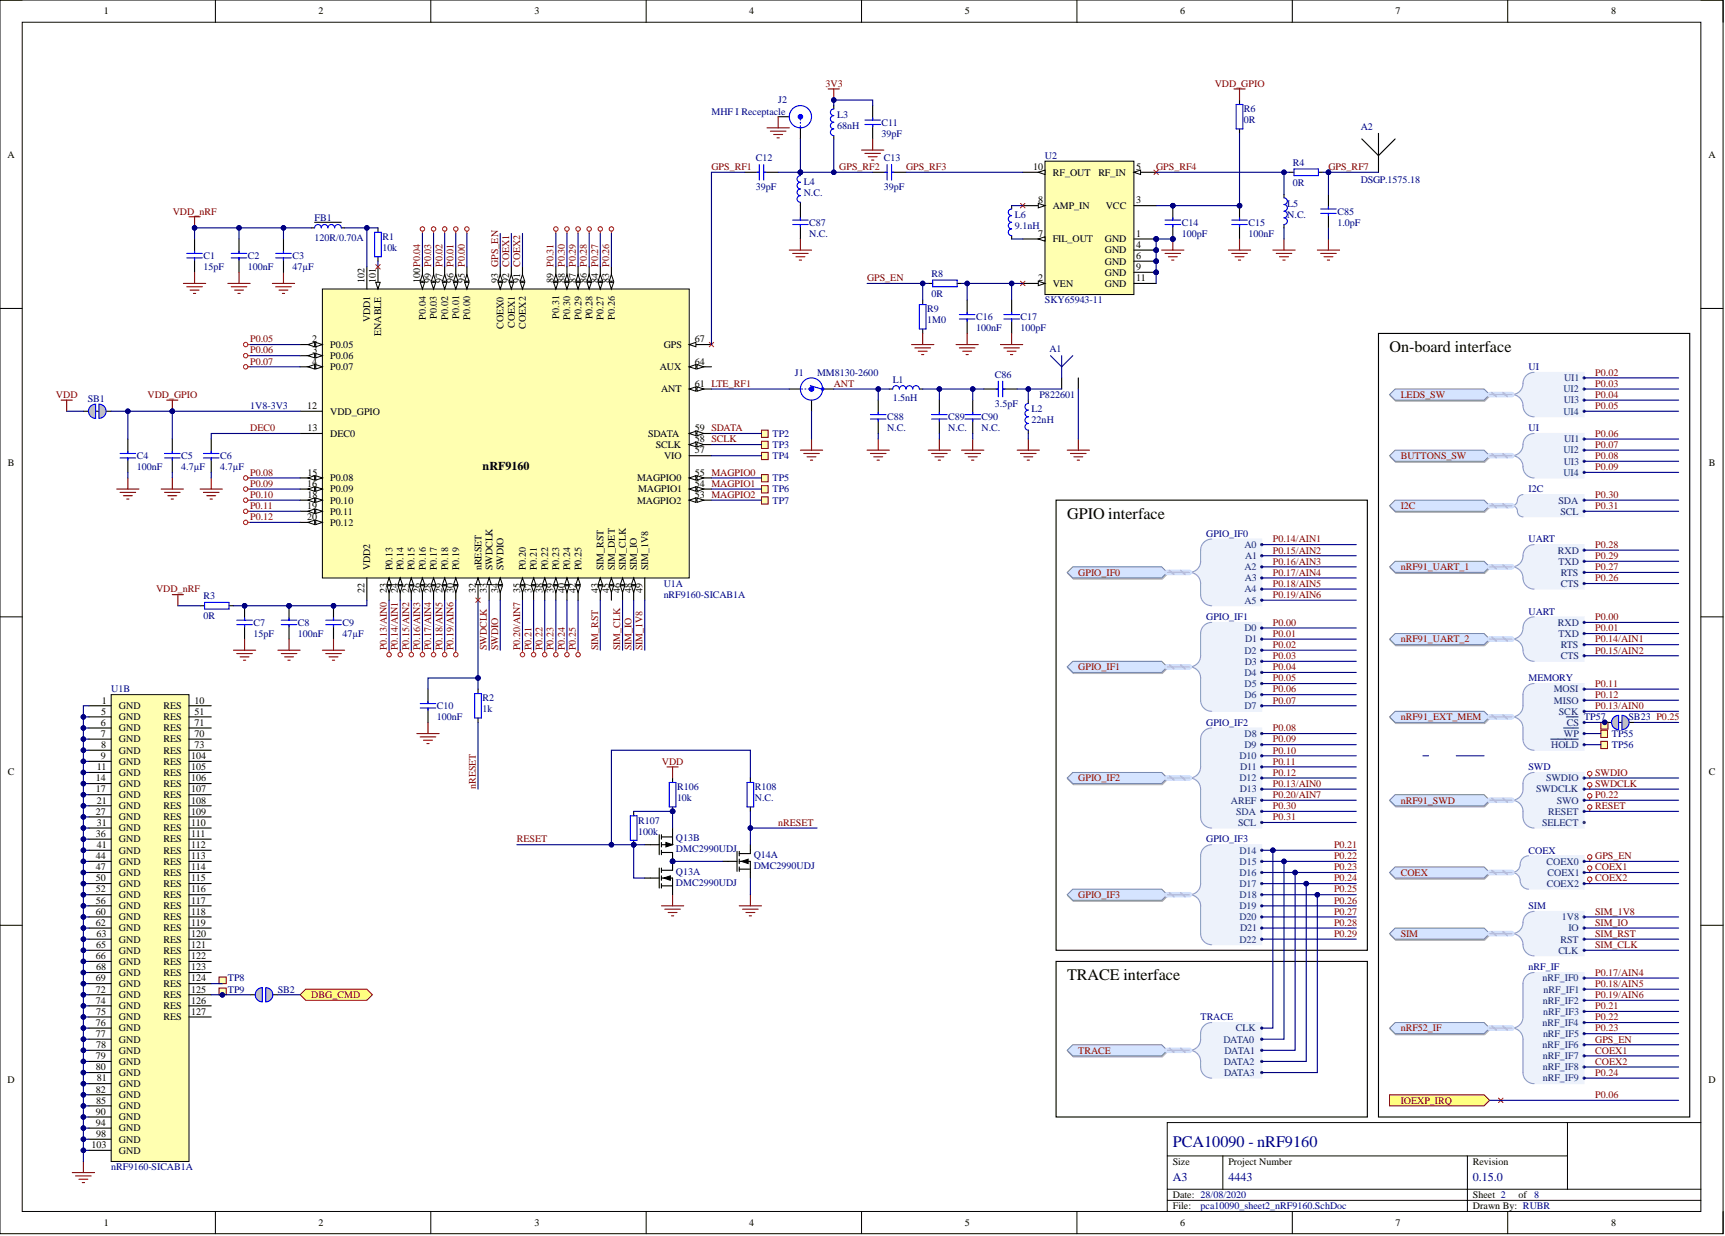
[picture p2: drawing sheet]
<svg xmlns="http://www.w3.org/2000/svg" width="393mm" height="282mm" viewBox="0 0 393 282" stroke-linecap="round" stroke-linejoin="round" font-family="sans-serif">
<defs><g id="words">
<g font-size="3.7">
<text x="316.9" y="80.3">On-board interface</text>
<text x="243.4" y="118.3">GPIO interface</text>
<text x="243.4" y="223.5">TRACE interface</text>
</g>
<text font-size="3.7" fill="#000080" x="267.4" y="261.5">PCA10090 - nRF9160</text>
<text font-size="2.7" x="110.1" y="107.1">nRF9160</text>
<g font-size="2.7" fill="#000080">
<text x="267.4" y="269.3">A3</text>
<text x="280.1" y="269.3">4443</text>
<text x="335.9" y="269.3">0.15.0</text>
</g>
<g font-size="2.3">
<text x="23.7" y="3.3">1</text>
<text x="72.6" y="3.3">2</text>
<text x="121.8" y="3.3">3</text>
<text x="170.9" y="3.3">4</text>
<text x="220" y="3.3">5</text>
<text x="269.1" y="3.3">6</text>
<text x="318.2" y="3.3">7</text>
<text x="367.4" y="3.3">8</text>
<text x="1.7" y="36">A</text>
<text x="389.6" y="36">A</text>
<text x="235.6" y="38.8">10</text>
<text x="240.1" y="40.1">RF_OUT</text>
<text x="250.5" y="40.1">RF_IN</text>
<text x="259.1" y="38.8">5</text>
<text x="236.8" y="46.4">8</text>
<text x="240.1" y="47.7">AMP_IN</text>
<text x="252.1" y="47.7">VCC</text>
<text x="259.1" y="46.4">3</text>
<text x="236.7" y="54">7</text>
<text x="259.1" y="54">1</text>
<text x="240.1" y="55.3">FIL_OUT</text>
<text x="251.9" y="55.3">GND</text>
<text x="251.9" y="57.8">GND</text>
<text x="259.1" y="56.5">4</text>
<text x="259.1" y="59.1">6</text>
<text x="83.1" y="64.6" transform="rotate(-90 83.1 64.6)">102</text>
<text x="85.7" y="64.6" transform="rotate(-90 85.7 64.6)">101</text>
<text x="95.8" y="64.6" transform="rotate(-90 95.8 64.6)">100P0.04</text>
<text x="98.4" y="64.6" transform="rotate(-90 98.4 64.6)">99 P0.03</text>
<text x="100.9" y="64.6" transform="rotate(-90 100.9 64.6)">97 P0.02</text>
<text x="103.4" y="64.6" transform="rotate(-90 103.4 64.6)">96 P0.01</text>
<text x="106" y="64.6" transform="rotate(-90 106 64.6)">95 P0.00</text>
<text x="113.6" y="64.6" transform="rotate(-90 113.6 64.6)">93 GPS_EN</text>
<text x="116.1" y="64.6" transform="rotate(-90 116.1 64.6)">92 COEX1</text>
<text x="118.6" y="64.6" transform="rotate(-90 118.6 64.6)">91 COEX2</text>
<text x="126.2" y="64.6" transform="rotate(-90 126.2 64.6)">89 P0.31</text>
<text x="128.8" y="64.6" transform="rotate(-90 128.8 64.6)">88 P0.30</text>
<text x="131.3" y="64.6" transform="rotate(-90 131.3 64.6)">87 P0.29</text>
<text x="133.8" y="64.6" transform="rotate(-90 133.8 64.6)">86 P0.28</text>
<text x="136.4" y="64.6" transform="rotate(-90 136.4 64.6)">84 P0.27</text>
<text x="138.9" y="64.6" transform="rotate(-90 138.9 64.6)">83 P0.26</text>
<text x="236.7" y="64.1">2</text>
<text x="240.1" y="65.4">VEN</text>
<text x="251.9" y="65.4">GND</text>
<text x="251.9" y="62.9">GND</text>
<text x="251.9" y="60.3">GND</text>
<text x="259.1" y="64.1">11</text>
<text x="259.1" y="61.6">9</text>
<text x="84.4" y="73.5" transform="rotate(-90 84.4 73.5)">VDD1</text>
<text x="86.9" y="76.6" transform="rotate(-90 86.9 76.6)">ENABLE</text>
<text x="97.1" y="72.9" transform="rotate(-90 97.1 72.9)">P0.04</text>
<text x="99.6" y="72.7" transform="rotate(-90 99.6 72.7)">P0.03</text>
<text x="102.2" y="72.9" transform="rotate(-90 102.2 72.9)">P0.02</text>
<text x="104.7" y="72.7" transform="rotate(-90 104.7 72.7)">P0.01</text>
<text x="107.2" y="72.9" transform="rotate(-90 107.2 72.9)">P0.00</text>
<text x="114.8" y="75" transform="rotate(-90 114.8 75)">COEX0</text>
<text x="117.4" y="74.8" transform="rotate(-90 117.4 74.8)">COEX1</text>
<text x="119.9" y="74.9" transform="rotate(-90 119.9 74.9)">COEX2</text>
<text x="127.5" y="72.7" transform="rotate(-90 127.5 72.7)">P0.31</text>
<text x="130" y="72.9" transform="rotate(-90 130 72.9)">P0.30</text>
<text x="132.6" y="72.9" transform="rotate(-90 132.6 72.9)">P0.29</text>
<text x="135.1" y="72.8" transform="rotate(-90 135.1 72.8)">P0.28</text>
<text x="137.6" y="72.9" transform="rotate(-90 137.6 72.9)">P0.27</text>
<text x="140.2" y="72.9" transform="rotate(-90 140.2 72.9)">P0.26</text>
<text x="71.2" y="78.1">2</text>
<text x="71.2" y="83.1">4</text>
<text x="71.3" y="80.6">3</text>
<text x="75.3" y="79.3">P0.05</text>
<text x="75.3" y="81.9">P0.06</text>
<text x="151.3" y="79.3">GPS</text>
<text x="158.4" y="83.1">64</text>
<text x="158.4" y="78.1">67</text>
<text x="75.3" y="84.4">P0.07</text>
<text x="150.4" y="84.4">AUX</text>
<text x="150.7" y="89.5">ANT</text>
<text x="158.4" y="88.2">61 LTE_RF1</text>
<text x="70" y="93.3">12</text>
<text x="75.3" y="94.5">VDD_GPIO</text>
<text x="70.1" y="98.3">13</text>
<text x="75.3" y="99.6">DEC0</text>
<text x="147.8" y="99.6">SDATA</text>
<text x="158.4" y="100.9">58 SCLK</text>
<text x="158.4" y="98.3">59 SDATA</text>
<text x="1.8" y="106.3">B</text>
<text x="149.5" y="102.2">SCLK</text>
<text x="151.4" y="104.7">VIO</text>
<text x="158.4" y="103.4">57</text>
<text x="389.7" y="106.3">B</text>
<text x="70" y="111">16</text>
<text x="70.1" y="108.5">15</text>
<text x="70.1" y="113.6">18</text>
<text x="75.3" y="109.8">P0.08</text>
<text x="75.3" y="112.3">P0.09</text>
<text x="145.3" y="109.8">MAGPIO0</text>
<text x="145.5" y="112.3">MAGPIO1</text>
<text x="158.4" y="113.6">53 MAGPIO2</text>
<text x="158.4" y="111">54 MAGPIO1</text>
<text x="158.4" y="108.5">55 MAGPIO0</text>
<text x="70" y="116.1">19</text>
<text x="70" y="118.6">20</text>
<text x="75.3" y="114.8">P0.10</text>
<text x="75.3" y="117.4">P0.11</text>
<text x="75.3" y="119.9">P0.12</text>
<text x="145.3" y="114.8">MAGPIO2</text>
<text x="84.4" y="130" transform="rotate(-90 84.4 130)">VDD2</text>
<text x="89.5" y="130" transform="rotate(-90 89.5 130)">P0.13</text>
<text x="92" y="130" transform="rotate(-90 92 130)">P0.14</text>
<text x="94.6" y="130" transform="rotate(-90 94.6 130)">P0.15</text>
<text x="97.1" y="130" transform="rotate(-90 97.1 130)">P0.16</text>
<text x="99.6" y="130" transform="rotate(-90 99.6 130)">P0.17</text>
<text x="102.2" y="130" transform="rotate(-90 102.2 130)">P0.18</text>
<text x="104.7" y="130" transform="rotate(-90 104.7 130)">P0.19</text>
<text x="109.8" y="130" transform="rotate(-90 109.8 130)">nRESET</text>
<text x="112.3" y="130" transform="rotate(-90 112.3 130)">SWDCLK</text>
<text x="114.8" y="130" transform="rotate(-90 114.8 130)">SWDIO</text>
<text x="119.9" y="130" transform="rotate(-90 119.9 130)">P0.20</text>
<text x="122.4" y="130" transform="rotate(-90 122.4 130)">P0.21</text>
<text x="125" y="130" transform="rotate(-90 125 130)">P0.22</text>
<text x="127.5" y="130" transform="rotate(-90 127.5 130)">P0.23</text>
<text x="130" y="130" transform="rotate(-90 130 130)">P0.24</text>
<text x="132.6" y="130" transform="rotate(-90 132.6 130)">P0.25</text>
<text x="137.6" y="130" transform="rotate(-90 137.6 130)">SIM_RST</text>
<text x="140.2" y="130" transform="rotate(-90 140.2 130)">SIM_DET</text>
<text x="142.7" y="130" transform="rotate(-90 142.7 130)">SIM_CLK</text>
<text x="145.3" y="130" transform="rotate(-90 145.3 130)">SIM_IO</text>
<text x="147.8" y="130" transform="rotate(-90 147.8 130)">SIM_1V8</text>
<text x="83.1" y="135.3" transform="rotate(-90 83.1 135.3)">22</text>
<text x="88.2" y="135.2" transform="rotate(-90 88.2 135.2)">23</text>
<text x="90.8" y="135.3" transform="rotate(-90 90.8 135.3)">24</text>
<text x="93.3" y="135.2" transform="rotate(-90 93.3 135.2)">25</text>
<text x="95.8" y="135.3" transform="rotate(-90 95.8 135.3)">26</text>
<text x="98.4" y="135.2" transform="rotate(-90 98.4 135.2)">28</text>
<text x="100.9" y="135.3" transform="rotate(-90 100.9 135.3)">29</text>
<text x="103.4" y="135.3" transform="rotate(-90 103.4 135.3)">30</text>
<text x="108.5" y="135.3" transform="rotate(-90 108.5 135.3)">32</text>
<text x="111" y="135.2" transform="rotate(-90 111 135.2)">33</text>
<text x="113.6" y="135.3" transform="rotate(-90 113.6 135.3)">34</text>
<text x="118.6" y="135.2" transform="rotate(-90 118.6 135.2)">35</text>
<text x="121.2" y="135.3" transform="rotate(-90 121.2 135.3)">37</text>
<text x="123.7" y="135.2" transform="rotate(-90 123.7 135.2)">38</text>
<text x="126.2" y="135.3" transform="rotate(-90 126.2 135.3)">39</text>
<text x="128.8" y="135.3" transform="rotate(-90 128.8 135.3)">40</text>
<text x="131.3" y="135.3" transform="rotate(-90 131.3 135.3)">42</text>
<text x="136.4" y="135.2" transform="rotate(-90 136.4 135.2)">43</text>
<text x="138.9" y="135.2" transform="rotate(-90 138.9 135.2)">45</text>
<text x="141.4" y="135.3" transform="rotate(-90 141.4 135.3)">46</text>
<text x="144" y="135.2" transform="rotate(-90 144 135.2)">48</text>
<text x="146.5" y="135.3" transform="rotate(-90 146.5 135.3)">49</text>
<text x="23.2" y="160.4">1</text>
<text x="27.1" y="161.7">GND</text>
<text x="37.3" y="161.7">RES</text>
<text x="44.4" y="160.4">10</text>
<text x="23" y="165.5">6</text>
<text x="23.1" y="163">5</text>
<text x="27.1" y="166.8">GND</text>
<text x="27.1" y="164.2">GND</text>
<text x="37.3" y="164.2">RES</text>
<text x="37.3" y="166.8">RES</text>
<text x="44.4" y="163">51</text>
<text x="44.4" y="165.5">71</text>
<text x="23" y="168">7</text>
<text x="23" y="173.1">9</text>
<text x="23.1" y="170.6">8</text>
<text x="27.1" y="169.3">GND</text>
<text x="27.1" y="171.9">GND</text>
<text x="37.3" y="171.9">RES</text>
<text x="37.3" y="169.3">RES</text>
<text x="43.6" y="173.1">104</text>
<text x="44.4" y="170.6">73</text>
<text x="44.4" y="168">70</text>
<text x="1.8" y="176.6">C</text>
<text x="21.9" y="178.2">14</text>
<text x="22.1" y="175.7">11</text>
<text x="27.1" y="176.9">GND</text>
<text x="27.1" y="174.4">GND</text>
<text x="27.1" y="179.5">GND</text>
<text x="37.3" y="174.4">RES</text>
<text x="37.3" y="176.9">RES</text>
<text x="37.3" y="179.5">RES</text>
<text x="43.6" y="175.7">105</text>
<text x="43.6" y="178.2">106</text>
<text x="389.7" y="176.6">C</text>
<text x="21.9" y="180.7">17</text>
<text x="21.9" y="185.8">27</text>
<text x="22.1" y="183.3">21</text>
<text x="27.1" y="182">GND</text>
<text x="27.1" y="184.5">GND</text>
<text x="37.3" y="182">RES</text>
<text x="37.3" y="184.5">RES</text>
<text x="43.6" y="180.7">107</text>
<text x="43.6" y="183.3">108</text>
<text x="43.6" y="185.8">109</text>
<text x="21.9" y="190.9">36</text>
<text x="22.1" y="188.3">31</text>
<text x="27.1" y="187.1">GND</text>
<text x="27.1" y="189.6">GND</text>
<text x="37.3" y="187.1">RES</text>
<text x="37.3" y="189.6">RES</text>
<text x="43.6" y="188.3">110</text>
<text x="43.6" y="190.9">111</text>
<text x="21.9" y="195.9">44</text>
<text x="22.1" y="193.4">41</text>
<text x="27.1" y="192.1">GND</text>
<text x="27.1" y="194.7">GND</text>
<text x="27.1" y="197.2">GND</text>
<text x="37.3" y="192.1">RES</text>
<text x="37.3" y="194.7">RES</text>
<text x="37.3" y="197.2">RES</text>
<text x="43.6" y="193.4">112</text>
<text x="43.6" y="195.9">113</text>
<text x="21.9" y="198.5">47</text>
<text x="21.9" y="201">50</text>
<text x="21.9" y="203.5">52</text>
<text x="27.1" y="199.7">GND</text>
<text x="27.1" y="202.3">GND</text>
<text x="37.3" y="199.7">RES</text>
<text x="37.3" y="202.3">RES</text>
<text x="43.6" y="198.5">114</text>
<text x="43.6" y="201">115</text>
<text x="43.6" y="203.5">116</text>
<text x="21.9" y="208.6">60</text>
<text x="21.9" y="206.1">56</text>
<text x="27.1" y="209.9">GND</text>
<text x="27.1" y="207.3">GND</text>
<text x="27.1" y="204.8">GND</text>
<text x="37.3" y="204.8">RES</text>
<text x="37.3" y="207.3">RES</text>
<text x="37.3" y="209.9">RES</text>
<text x="43.6" y="206.1">117</text>
<text x="43.6" y="208.6">118</text>
<text x="21.9" y="211.1">62</text>
<text x="22" y="213.7">63</text>
<text x="27.1" y="214.9">GND</text>
<text x="27.1" y="212.4">GND</text>
<text x="37.3" y="212.4">RES</text>
<text x="37.3" y="214.9">RES</text>
<text x="43.6" y="211.1">119</text>
<text x="43.6" y="213.7">120</text>
<text x="21.9" y="218.7">66</text>
<text x="21.9" y="221.3">68</text>
<text x="21.9" y="216.2">65</text>
<text x="27.1" y="220">GND</text>
<text x="27.1" y="217.5">GND</text>
<text x="37.3" y="217.5">RES</text>
<text x="37.3" y="220">RES</text>
<text x="43.6" y="216.2">121</text>
<text x="43.6" y="218.7">122</text>
<text x="43.6" y="221.3">123</text>
<text x="21.9" y="223.8">69</text>
<text x="21.9" y="226.3">72</text>
<text x="27.1" y="225.1">GND</text>
<text x="27.1" y="222.5">GND</text>
<text x="27.1" y="227.6">GND</text>
<text x="37.3" y="222.5">RES</text>
<text x="37.3" y="225.1">RES</text>
<text x="37.3" y="227.6">RES</text>
<text x="43.6" y="223.8">124</text>
<text x="43.6" y="226.3">125</text>
<text x="21.9" y="233.9">76</text>
<text x="21.9" y="228.9">74</text>
<text x="21.9" y="231.4">75</text>
<text x="27.1" y="232.7">GND</text>
<text x="27.1" y="230.1">GND</text>
<text x="37.3" y="230.1">RES</text>
<text x="37.3" y="232.7">RES</text>
<text x="43.6" y="228.9">126</text>
<text x="43.6" y="231.4">127</text>
<text x="21.9" y="236.5">77</text>
<text x="21.9" y="239">78</text>
<text x="27.1" y="237.8">GND</text>
<text x="27.1" y="235.2">GND</text>
<text x="21.9" y="244.1">80</text>
<text x="21.9" y="241.6">79</text>
<text x="27.1" y="245.4">GND</text>
<text x="27.1" y="242.8">GND</text>
<text x="27.1" y="240.3">GND</text>
<text x="1.7" y="247">D</text>
<text x="21.9" y="249.2">82</text>
<text x="21.9" y="251.7">85</text>
<text x="22.1" y="246.6">81</text>
<text x="27.1" y="247.9">GND</text>
<text x="27.1" y="250.4">GND</text>
<text x="389.6" y="247">D</text>
<text x="21.9" y="256.8">94</text>
<text x="21.9" y="254.2">90</text>
<text x="27.1" y="255.5">GND</text>
<text x="27.1" y="253">GND</text>
<text x="20.8" y="261.8">103</text>
<text x="21.9" y="259.3">98</text>
<text x="27.1" y="258">GND</text>
<text x="27.1" y="260.6">GND</text>
<text x="27.1" y="263.1">GND</text>
<text x="267.4" y="265.6">Size</text>
<text x="280.1" y="265.6">Project Number</text>
<text x="335.9" y="265.6">Revision</text>
<text x="267.4" y="273.2">Date: 28/08/2020</text>
<text x="267.4" y="275.8">File:</text>
<text x="335.9" y="273.2">Sheet 2</text>
<text x="335.9" y="275.8">Drawn By: RUBR</text>
<text x="346.2" y="273.2">of 8</text>
<text x="23.7" y="279.6">1</text>
<text x="72.6" y="279.6">2</text>
<text x="121.8" y="279.6">3</text>
<text x="170.9" y="279.6">4</text>
<text x="220" y="279.6">5</text>
<text x="269.1" y="279.6">6</text>
<text x="318.2" y="279.6">7</text>
<text x="367.4" y="279.6">8</text>
</g>
<g font-size="2.3" fill="#000080">
<text x="177.4" y="23.6">J2</text>
<text x="162.2" y="26.1">MHF I Receptacle</text>
<text x="190.9" y="26.9">L3</text>
<text x="190.9" y="29.4">68nH</text>
<text x="201" y="28.6">C11</text>
<text x="283.7" y="25.6">R6</text>
<text x="283.7" y="28.1">0R</text>
<text x="310.3" y="29.7">A2</text>
<text x="201" y="31.2">39pF</text>
<text x="172.4" y="36.8">C12</text>
<text x="201.5" y="36.8">C13</text>
<text x="238.3" y="36.3">U2</text>
<text x="294.8" y="37.8">R4</text>
<text x="310.3" y="41.8">DSGP.1575.18</text>
<text x="172.4" y="43.3">39pF</text>
<text x="183.3" y="42.1">L4</text>
<text x="183.3" y="44.6">N.C.</text>
<text x="201.5" y="43.3">39pF</text>
<text x="293.5" y="47.1">L5</text>
<text x="294.8" y="42.3">0R</text>
<text x="71.7" y="50.4">FB1</text>
<text x="184.5" y="51.5">C87</text>
<text x="184.5" y="54">N.C.</text>
<text x="231.4" y="49.7">L6</text>
<text x="231.4" y="52.2">9.1nH</text>
<text x="269.5" y="51.5">C14</text>
<text x="269.5" y="54">100pF</text>
<text x="284.7" y="51.5">C15</text>
<text x="284.7" y="54">100nF</text>
<text x="293.5" y="49.7">N.C.</text>
<text x="305" y="48.9">C85</text>
<text x="305" y="51.5">1.0pF</text>
<text x="46.4" y="59.1">C1</text>
<text x="56.5" y="59.1">C2</text>
<text x="66.7" y="59.1">C3</text>
<text x="71.7" y="55">120R/0.70A</text>
<text x="87.2" y="54.8">R1</text>
<text x="87.2" y="57.3">10k</text>
<text x="46.4" y="61.6">15pF</text>
<text x="56.5" y="61.6">100nF</text>
<text x="66.7" y="61.6">47µF</text>
<text x="212.4" y="63.1">R8</text>
<text x="211.4" y="71.2">R9</text>
<text x="212.4" y="67.7">0R</text>
<text x="238.3" y="69.2">SKY65943-11</text>
<text x="211.4" y="73.8">1M0</text>
<text x="222.6" y="73">C16</text>
<text x="222.6" y="75.5">100nF</text>
<text x="232.7" y="73">C17</text>
<text x="232.7" y="75.5">100pF</text>
<text x="239.3" y="80.4">A1</text>
<text x="181.2" y="85.7">J1</text>
<text x="186.3" y="85.7">MM8130-2600</text>
<text x="203.6" y="87.4">L1</text>
<text x="226.9" y="86.2">C86</text>
<text x="348.6" y="84.4">UI</text>
<text x="20" y="91.7">SB1</text>
<text x="57" y="93.3">1V8-3V3</text>
<text x="202.3" y="95.8">C88</text>
<text x="203.6" y="91.5">1.5nH</text>
<text x="216.2" y="95.8">C89</text>
<text x="223.8" y="95.8">C90</text>
<text x="226.9" y="92.8">3.5pF</text>
<text x="235.2" y="94">L2</text>
<text x="237" y="90.7">P822601</text>
<text x="176.2" y="99.6">TP2</text>
<text x="202.3" y="98.3">N.C.</text>
<text x="216.2" y="98.3">N.C.</text>
<text x="223.8" y="98.3">N.C.</text>
<text x="235.2" y="96.6">22nH</text>
<text x="348.6" y="98.3">UI</text>
<text x="31.2" y="104.7">C4</text>
<text x="31.2" y="107.2">100nF</text>
<text x="41.3" y="104.7">C5</text>
<text x="41.3" y="107.2">4.7µF</text>
<text x="50.2" y="104.7">C6</text>
<text x="50.2" y="107.2">4.7µF</text>
<text x="176.2" y="102.2">TP3</text>
<text x="176.2" y="104.7">TP4</text>
<text x="176.2" y="112.3">TP6</text>
<text x="176.2" y="109.8">TP5</text>
<text x="348.6" y="112.3">I2C</text>
<text x="176.2" y="114.8">TP7</text>
<text x="275" y="122.4">GPIO_IF0</text>
<text x="348.6" y="123.7">UART</text>
<text x="46.4" y="136.6">R3</text>
<text x="151.3" y="133.8">U1A</text>
<text x="151.3" y="136.4">nRF9160-SICAB1A</text>
<text x="46.4" y="141.2">0R</text>
<text x="57.8" y="142.7">C7</text>
<text x="67.9" y="142.7">C8</text>
<text x="78.1" y="142.7">C9</text>
<text x="275" y="141.4">GPIO_IF1</text>
<text x="348.6" y="140.2">UART</text>
<text x="57.8" y="145.2">15pF</text>
<text x="67.9" y="145.2">100nF</text>
<text x="78.1" y="145.2">47µF</text>
<text x="348.6" y="155.4">MEMORY</text>
<text x="25.3" y="157.9">U1B</text>
<text x="99.6" y="161.7">C10</text>
<text x="110" y="159.9">R2</text>
<text x="99.6" y="164.2">100nF</text>
<text x="110" y="162.5">1k</text>
<text x="275" y="165.5">GPIO_IF2</text>
<text x="361.2" y="164.2">TP57</text>
<text x="371.4" y="164.2">SB23 P0.25</text>
<text x="367.6" y="170.6">TP56</text>
<text x="367.6" y="168">TP55</text>
<text x="348.6" y="175.7">SWD</text>
<text x="154.4" y="180.2">R106</text>
<text x="154.4" y="182.8">10k</text>
<text x="172.1" y="180.2">R108</text>
<text x="172.1" y="182.8">N.C.</text>
<text x="145.5" y="187.8">R107</text>
<text x="145.5" y="190.4">100k</text>
<text x="154.1" y="191.9">Q13B</text>
<text x="154.1" y="194.4">DMC2990UDJ</text>
<text x="171.9" y="195.7">Q14A</text>
<text x="275" y="192.1">GPIO_IF3</text>
<text x="348.6" y="194.7">COEX</text>
<text x="154.1" y="199.5">Q13A</text>
<text x="154.1" y="202">DMC2990UDJ</text>
<text x="171.9" y="198.2">DMC2990UDJ</text>
<text x="348.6" y="207.3">SIM</text>
<text x="348.6" y="221.3">nRF_IF</text>
<text x="52" y="223.8">TP8</text>
<text x="52" y="226.3">TP9</text>
<text x="63.4" y="226.3">SB2</text>
<text x="273.8" y="232.7">TRACE</text>
<text x="25.3" y="266.9">nRF9160-SICAB1A</text>
<text x="273.8" y="275.8">pca10090_sheet2_nRF9160.SchDoc</text>
</g>
<g font-size="2.3" fill="#800000">
<text x="188.3" y="19.8">3V3</text>
<text x="277" y="19.8">VDD_GPIO</text>
<text x="162.2" y="38.8">GPS_RF1</text>
<text x="191.4" y="38.8">GPS_RF2</text>
<text x="206.6" y="38.8">GPS_RF3</text>
<text x="263.6" y="38.8">GPS_RF4</text>
<text x="302.9" y="38.8">GPS_RF7</text>
<text x="39.4" y="48.9">VDD_nRF</text>
<text x="197.7" y="64.1">GPS_EN</text>
<text x="57" y="78.1">P0.05</text>
<text x="57" y="80.6">P0.06</text>
<text x="57" y="83.1">P0.07</text>
<text x="190.1" y="88.2">ANT</text>
<text x="363.8" y="85.7">P0.02</text>
<text x="363.8" y="88.2">P0.03</text>
<text x="12.8" y="90.7">VDD</text>
<text x="33.6" y="90.7">VDD_GPIO</text>
<text x="319.4" y="90.7">LEDS_SW</text>
<text x="363.8" y="90.7">P0.04</text>
<text x="363.8" y="93.3">P0.05</text>
<text x="57" y="98.3">DEC0</text>
<text x="363.8" y="99.6">P0.06</text>
<text x="319.4" y="104.7">BUTTONS_SW</text>
<text x="363.8" y="102.2">P0.07</text>
<text x="363.8" y="104.7">P0.08</text>
<text x="363.8" y="107.2">P0.09</text>
<text x="57" y="108.5">P0.08</text>
<text x="57" y="111">P0.09</text>
<text x="57" y="113.6">P0.10</text>
<text x="363.8" y="113.6">P0.30</text>
<text x="57" y="116.1">P0.11</text>
<text x="57" y="118.6">P0.12</text>
<text x="319.4" y="116.1">I2C</text>
<text x="363.8" y="116.1">P0.31</text>
<text x="290.2" y="123.7">P0.14/AIN1</text>
<text x="363.8" y="125">P0.28</text>
<text x="245.9" y="131.3">GPIO_IF0</text>
<text x="290.2" y="128.8">P0.16/AIN3</text>
<text x="290.2" y="131.3">P0.17/AIN4</text>
<text x="290.2" y="126.2">P0.15/AIN2</text>
<text x="319.4" y="130">nRF91_UART_1</text>
<text x="363.8" y="127.5">P0.29</text>
<text x="363.8" y="130">P0.27</text>
<text x="35.6" y="135.1">VDD_nRF</text>
<text x="290.2" y="136.4">P0.19/AIN6</text>
<text x="290.2" y="133.8">P0.18/AIN5</text>
<text x="363.8" y="132.6">P0.26</text>
<text x="290.2" y="142.7">P0.00</text>
<text x="363.8" y="141.4">P0.00</text>
<text x="363.8" y="144">P0.01</text>
<text x="88.2" y="148.3" transform="rotate(-90 88.2 148.3)">P0.13/AIN0</text>
<text x="90.8" y="148.3" transform="rotate(-90 90.8 148.3)">P0.14/AIN1</text>
<text x="93.3" y="148.3" transform="rotate(-90 93.3 148.3)">P0.15/AIN2</text>
<text x="95.8" y="148.3" transform="rotate(-90 95.8 148.3)">P0.16/AIN3</text>
<text x="98.4" y="148.3" transform="rotate(-90 98.4 148.3)">P0.17/AIN4</text>
<text x="100.9" y="148.3" transform="rotate(-90 100.9 148.3)">P0.18/AIN5</text>
<text x="103.4" y="148.3" transform="rotate(-90 103.4 148.3)">P0.19/AIN6</text>
<text x="111" y="148.3" transform="rotate(-90 111 148.3)">SWDCLK</text>
<text x="113.6" y="148.3" transform="rotate(-90 113.6 148.3)">SWDIO</text>
<text x="118.6" y="148.3" transform="rotate(-90 118.6 148.3)">P0.20/AIN7</text>
<text x="121.2" y="148.3" transform="rotate(-90 121.2 148.3)">P0.21</text>
<text x="123.7" y="148.3" transform="rotate(-90 123.7 148.3)">P0.22</text>
<text x="126.2" y="148.3" transform="rotate(-90 126.2 148.3)">P0.23</text>
<text x="128.8" y="148.3" transform="rotate(-90 128.8 148.3)">P0.24</text>
<text x="131.3" y="148.3" transform="rotate(-90 131.3 148.3)">P0.25</text>
<text x="136.4" y="148.3" transform="rotate(-90 136.4 148.3)">SIM_RST</text>
<text x="141.4" y="148.3" transform="rotate(-90 141.4 148.3)">SIM_CLK</text>
<text x="144" y="148.3" transform="rotate(-90 144 148.3)">SIM_IO</text>
<text x="146.5" y="148.3" transform="rotate(-90 146.5 148.3)">SIM_1V8</text>
<text x="290.2" y="147.8">P0.02</text>
<text x="290.2" y="145.2">P0.01</text>
<text x="319.4" y="146.5">nRF91_UART_2</text>
<text x="363.8" y="146.5">P0.14/AIN1</text>
<text x="363.8" y="149">P0.15/AIN2</text>
<text x="245.9" y="152.8">GPIO_IF1</text>
<text x="290.2" y="150.3">P0.03</text>
<text x="290.2" y="152.8">P0.04</text>
<text x="290.2" y="155.4">P0.05</text>
<text x="290.2" y="160.4">P0.07</text>
<text x="290.2" y="157.9">P0.06</text>
<text x="363.8" y="156.6">P0.11</text>
<text x="363.8" y="159.2">P0.12</text>
<text x="363.8" y="161.7">P0.13/AIN0</text>
<text x="290.2" y="166.8">P0.08</text>
<text x="319.4" y="164.2">nRF91_EXT_MEM</text>
<text x="290.2" y="171.9">P0.10</text>
<text x="290.2" y="169.3">P0.09</text>
<text x="108.5" y="180" transform="rotate(-90 108.5 180)">nRESET</text>
<text x="150.9" y="174.4">VDD</text>
<text x="245.9" y="178.2">GPIO_IF2</text>
<text x="290.2" y="174.4">P0.11</text>
<text x="290.2" y="176.9">P0.12</text>
<text x="290.2" y="179.5">P0.13/AIN0</text>
<text x="363.8" y="179.5">SWDCLK</text>
<text x="363.8" y="176.9">SWDIO</text>
<text x="290.2" y="182">P0.20/AIN7</text>
<text x="290.2" y="184.5">P0.30</text>
<text x="319.4" y="183.3">nRF91_SWD</text>
<text x="363.8" y="184.5">RESET</text>
<text x="363.8" y="182">P0.22</text>
<text x="177.4" y="188.3">nRESET</text>
<text x="290.2" y="187.1">P0.31</text>
<text x="117.9" y="192.1">RESET</text>
<text x="304.2" y="193.4">P0.21</text>
<text x="304.2" y="195.9">P0.22</text>
<text x="363.8" y="195.9">GPS_EN</text>
<text x="304.2" y="198.5">P0.23</text>
<text x="304.2" y="201">P0.24</text>
<text x="304.2" y="203.5">P0.25</text>
<text x="319.4" y="199.7">COEX</text>
<text x="363.8" y="198.5">COEX1</text>
<text x="363.8" y="201">COEX2</text>
<text x="245.9" y="204.8">GPIO_IF3</text>
<text x="304.2" y="206.1">P0.26</text>
<text x="304.2" y="208.6">P0.27</text>
<text x="363.8" y="208.6">SIM_1V8</text>
<text x="304.2" y="211.1">P0.28</text>
<text x="304.2" y="213.7">P0.29</text>
<text x="319.4" y="213.7">SIM</text>
<text x="363.8" y="211.1">SIM_IO</text>
<text x="363.8" y="213.7">SIM_RST</text>
<text x="363.8" y="216.2">SIM_CLK</text>
<text x="71" y="227.6">DBG_CMD</text>
<text x="363.8" y="222.5">P0.17/AIN4</text>
<text x="363.8" y="227.6">P0.19/AIN6</text>
<text x="363.8" y="225.1">P0.18/AIN5</text>
<text x="363.8" y="230.1">P0.21</text>
<text x="363.8" y="232.7">P0.22</text>
<text x="319.4" y="235.2">nRF52_IF</text>
<text x="363.8" y="235.2">P0.23</text>
<text x="363.8" y="237.8">GPS_EN</text>
<text x="245.9" y="240.3">TRACE</text>
<text x="363.8" y="240.3">COEX1</text>
<text x="363.8" y="242.8">COEX2</text>
<text x="363.8" y="245.4">P0.24</text>
<text x="319.4" y="251.7">IOEXP_IRQ</text>
<text x="363.8" y="250.4">P0.06</text>
</g>
<g font-size="2.3" fill="#003a70">
<text x="356.5" y="89.5">UI2</text>
<text x="356.7" y="86.9">UI1</text>
<text x="356.5" y="94.5">UI4</text>
<text x="356.6" y="92">UI3</text>
<text x="356.7" y="100.9">UI1</text>
<text x="356.5" y="103.4">UI2</text>
<text x="356.6" y="106">UI3</text>
<text x="356.5" y="108.5">UI4</text>
<text x="355.4" y="114.8">SDA</text>
<text x="355.8" y="117.4">SCL</text>
<text x="283.7" y="125">A0</text>
<text x="283.7" y="130">A2</text>
<text x="283.9" y="127.5">A1</text>
<text x="355.2" y="126.2">RXD</text>
<text x="355.4" y="128.8">TXD</text>
<text x="355.9" y="131.3">RTS</text>
<text x="283.7" y="135.1">A4</text>
<text x="283.8" y="137.6">A5</text>
<text x="283.8" y="132.6">A3</text>
<text x="355.9" y="133.8">CTS</text>
<text x="283.7" y="144">D0</text>
<text x="355.2" y="142.7">RXD</text>
<text x="283.7" y="149">D2</text>
<text x="283.9" y="146.5">D1</text>
<text x="355.4" y="145.2">TXD</text>
<text x="355.9" y="147.8">RTS</text>
<text x="283.7" y="154.1">D4</text>
<text x="283.8" y="151.6">D3</text>
<text x="355.9" y="150.3">CTS</text>
<text x="283.7" y="159.2">D6</text>
<text x="283.7" y="161.7">D7</text>
<text x="283.8" y="156.6">D5</text>
<text x="354.3" y="157.9">MOSI</text>
<text x="354.3" y="160.4">MISO</text>
<text x="355.5" y="163">SCK</text>
<text x="357.3" y="165.5">CS</text>
<text x="282.6" y="173.1">D10</text>
<text x="283.7" y="170.6">D9</text>
<text x="283.8" y="168">D8</text>
<text x="353.7" y="170.6">HOLD</text>
<text x="356.6" y="168">WP</text>
<text x="282.6" y="178.2">D12</text>
<text x="282.8" y="175.7">D11</text>
<text x="352.6" y="178.2">SWDIO</text>
<text x="280.7" y="183.3">AREF</text>
<text x="281.9" y="185.8">SDA</text>
<text x="282.7" y="180.7">D13</text>
<text x="350.3" y="180.7">SWDCLK</text>
<text x="353" y="185.8">RESET</text>
<text x="355" y="183.3">SWO</text>
<text x="282.3" y="188.3">SCL</text>
<text x="351.6" y="188.3">SELECT</text>
<text x="282.6" y="194.7">D14</text>
<text x="282.6" y="197.2">D15</text>
<text x="352.7" y="197.2">COEX0</text>
<text x="282.6" y="199.7">D16</text>
<text x="282.6" y="202.3">D17</text>
<text x="352.7" y="202.3">COEX2</text>
<text x="352.9" y="199.7">COEX1</text>
<text x="282.6" y="207.3">D19</text>
<text x="282.6" y="209.9">D20</text>
<text x="282.6" y="204.8">D18</text>
<text x="356.2" y="209.9">1V8</text>
<text x="282.6" y="214.9">D22</text>
<text x="282.8" y="212.4">D21</text>
<text x="355.8" y="214.9">RST</text>
<text x="357.6" y="212.4">IO</text>
<text x="355.4" y="217.5">CLK</text>
<text x="351.8" y="223.8">nRF_IF0</text>
<text x="352" y="226.3">nRF_IF1</text>
<text x="351.8" y="233.9">nRF_IF4</text>
<text x="351.8" y="228.9">nRF_IF2</text>
<text x="351.9" y="231.4">nRF_IF3</text>
<text x="279" y="237.8">DATA0</text>
<text x="281.8" y="235.2">CLK</text>
<text x="351.8" y="239">nRF_IF6</text>
<text x="351.8" y="236.5">nRF_IF5</text>
<text x="279.1" y="242.8">DATA2</text>
<text x="279.1" y="245.4">DATA3</text>
<text x="279.2" y="240.3">DATA1</text>
<text x="351.8" y="241.6">nRF_IF7</text>
<text x="351.8" y="244.1">nRF_IF8</text>
<text x="351.8" y="246.6">nRF_IF9</text>
</g>
</g></defs>
<g fill="none" stroke="#000" stroke-width=".23">
<path d="M0 0h392.9v281.3h-392.9zM0 0h5.1M5.1 5.1h382.7v271.2h-382.7zM49.1 0v5.1M98.2 0v5.1M147.3 0v5.1M196.5 0v5.1M245.6 0v5.1M294.7 0v5.1M343.8 0v5.1M387.8 0h5.1v5.1M0 70.3h5.1"/>
<path d="M387.8 70.3h5.1M0 140.7h5.1M387.8 140.7h5.1M0 211h5.1M387.8 211h5.1M357.4 256v15.2M387.8 256h-121.6v20.3M49.1 276.3v5M98.2 276.3v5M147.3 276.3v5M196.5 276.3v5M245.6 276.3v5"/>
<path d="M266.2 273.7h121.6M266.2 263.6h91.2M266.2 271.2h121.6M278.8 263.6v7.6M294.7 276.3v5M334.6 263.6v12.7M343.8 276.3v5M392.9 276.3v5"/>
</g>
<path d="M180 88.7h2.5M185 91.3v2.5" fill="none" stroke="#000" stroke-width=".25"/>
<circle cx="185.1" cy="88.7" r=".51" fill="#00f"/>
<g fill="none" stroke="#00f" stroke-width=".25">
<path d="M182.8 88.7h.2M183.5 88.7h.3M184.3 88.7h.2M184.8 88l2.5 .7"/>
<circle cx="185.1" cy="88.7" r="2.53"/>
<circle cx="185.1" cy="88.7" r=".51"/>
<circle cx="187.6" cy="88.7" r=".25"/>
</g>
<path d="M187.6 88.7h2.5" fill="none" stroke="#000" stroke-width=".25"/>
<path d="M43.1 49.4h2.5M44.4 49.4v2.6M13.9 91.3h2.6M15.2 91.3v2.5M39.3 135.6h2.5M40.6 135.6v2.5" fill="none" stroke="#800000" stroke-width=".25"/>
<circle cx="44.4" cy="52" r=".51" fill="#000080"/>
<circle cx="44.4" cy="52" r=".51" fill="none" stroke="#000080" stroke-width=".23"/>
<path d="M19 93.8h6.3M242.1 86.2v2.5M245.9 86.2v2.5" fill="none" stroke="#000" stroke-width=".25"/>
<path d="M239.6 81.1l2.5 2.5 2.5-2.5M242.1 81.1v5.1" fill="none" stroke="#11037f" stroke-width=".25"/>
<g fill="none" stroke="#800000" stroke-width=".25">
<path d="M182.5 102.7h5.1M183.3 103.4h3.5M184 104.2h2.1M184.8 104.9h.5M185 100.1v2.6M197.7 102.7h5.1M198.5 103.4h3.5M199.2 104.2h2.1M200 104.9h.5M200.3 100.1v2.6M211.7 102.7h5M212.4 103.4h3.6"/>
<path d="M213.2 104.2h2M213.9 104.9h.6M214.2 100.1v2.6M219.3 102.7h5M220 103.4h3.6M220.8 104.2h2M221.6 104.9h.5M221.8 100.1v2.6M231.9 102.7h5.1M232.7 103.4h3.6M233.5 104.2h2M234.2 104.9h.5"/>
<path d="M234.5 100.1v2.6M243.4 102.7h5M244.1 103.4h3.6M244.9 104.2h2M245.6 104.9h.5M245.9 100.1v2.6"/>
</g>
<path d="M22.6 92.2l1 .4 .4 .4 .2 .7-.1 .7-.4 .5-1.1 .5z" fill-rule="evenodd" fill="#c0c0c0"/>
<path d="M22.6 92.2l1 .4 .4 .4 .2 .7-.1 .7-.4 .5-1.1 .5z" fill="none" stroke="#00f" stroke-width=".25"/>
<path d="M20.6 92.7l.7-.4 .5-.1v3.2l-.9-.3-.6-.7-.1-.8z" fill-rule="evenodd" fill="#c0c0c0"/>
<path d="M20.6 92.7l.7-.4 .5-.1v3.2l-.9-.3-.6-.7-.1-.8z" fill="none" stroke="#00f" stroke-width=".25"/>
<circle cx="263.6" cy="54.5" r=".51" fill="#000080"/>
<circle cx="263.6" cy="54.5" r=".51" fill="none" stroke="#000080" stroke-width=".23"/>
<circle cx="263.6" cy="57" r=".51" fill="#000080"/>
<circle cx="263.6" cy="57" r=".51" fill="none" stroke="#000080" stroke-width=".23"/>
<circle cx="263.6" cy="62.1" r=".51" fill="#000080"/>
<circle cx="263.6" cy="62.1" r=".51" fill="none" stroke="#000080" stroke-width=".23"/>
<circle cx="263.6" cy="59.6" r=".51" fill="#000080"/>
<circle cx="263.6" cy="59.6" r=".51" fill="none" stroke="#000080" stroke-width=".23"/>
<path d="M238.3 36.8h20.3v30.4h-20.3z" fill-rule="evenodd" fill="#ffffb0"/>
<path d="M238.3 36.8h20.3v30.4h-20.3z" fill="none" stroke="#000" stroke-width=".23"/>
<path d="M258.6 39.3h5" fill="none" stroke="#000" stroke-width=".25"/>
<path d="M258.6 39.3l1.5-.5v1z" fill="#f8fcff"/>
<path d="M258.6 39.3l1.5-.5v1z" fill="none" stroke="#000" stroke-width=".23"/>
<path d="M233.2 64.6h5.1" fill="none" stroke="#000" stroke-width=".25"/>
<path d="M236.8 64.1l1.5 .5-1.5 .5z" fill="#f8fcff"/>
<path d="M236.8 64.1l1.5 .5-1.5 .5z" fill="none" stroke="#000" stroke-width=".23"/>
<path d="M233.2 39.3h5.1M258.6 46.9h5" fill="none" stroke="#000" stroke-width=".25"/>
<path d="M236.8 39.3l1.5-.5v1z" fill="#f8fcff"/>
<path d="M236.8 39.3l1.5-.5v1z" fill="none" stroke="#000" stroke-width=".23"/>
<path d="M258.6 54.5h5" fill="none" stroke="#000" stroke-width=".25"/>
<circle cx="263.6" cy="54.5" r=".51" fill="#000080"/>
<circle cx="263.6" cy="54.5" r=".51" fill="none" stroke="#000080" stroke-width=".23"/>
<path d="M258.6 57h5M258.6 64.6h5" fill="none" stroke="#000" stroke-width=".25"/>
<circle cx="263.6" cy="57" r=".51" fill="#000080"/>
<circle cx="263.6" cy="57" r=".51" fill="none" stroke="#000080" stroke-width=".23"/>
<path d="M258.6 62.1h5" fill="none" stroke="#000" stroke-width=".25"/>
<circle cx="263.6" cy="62.1" r=".51" fill="#000080"/>
<circle cx="263.6" cy="62.1" r=".51" fill="none" stroke="#000080" stroke-width=".23"/>
<path d="M233.2 46.9h5.1" fill="none" stroke="#000" stroke-width=".25"/>
<path d="M236.8 46.4l1.5 .5-1.5 .5z" fill="#f8fcff"/>
<path d="M236.8 46.4l1.5 .5-1.5 .5z" fill="none" stroke="#000" stroke-width=".23"/>
<path d="M258.6 59.6h5" fill="none" stroke="#000" stroke-width=".25"/>
<circle cx="263.6" cy="59.6" r=".51" fill="#000080"/>
<circle cx="263.6" cy="59.6" r=".51" fill="none" stroke="#000080" stroke-width=".23"/>
<path d="M233.2 54.5h5.1" fill="none" stroke="#000" stroke-width=".25"/>
<path d="M236.8 54.5l1.5-.5v1z" fill="#f8fcff"/>
<path d="M236.8 54.5l1.5-.5v1z" fill="none" stroke="#000" stroke-width=".23"/>
<g fill="none" stroke="#000" stroke-width=".25">
<path d="M71 52h.7M71.7 50.7h6.1M77.8 52h.8M86.2 52v1M86.2 58.6v1M200.3 91.3v3.2M200.3 95.6v3.3M202.8 88.7h.8M209.6 88.7h.8M214.2 91.3v3.2M214.2 95.6v3.3M221.8 91.3v3.2"/>
<path d="M221.8 95.6v3.3M224.3 88.7h3.3M228.7 88.7h3.2M234.5 91.3v.7M234.5 98.1v.8M39.3 100.1v3.3M39.3 104.4v3.3M45.6 138.1h1M52.2 138.1h1"/>
</g>
<g fill="none" stroke="#00f" stroke-width=".25">
<path d="M71.7 52a.76 .76 0 0 1 .8-.8 .76 .76 0 0 1 .8 .8 .76 .76 0 0 1 .7-.8 .76 .76 0 0 1 .8 .8 .76 .76 0 0 1 .7-.8 .76 .76 0 0 1 .8 .8 .76 .76 0 0 1 .8-.8 .76 .76 0 0 1 .7 .8M85.4 53h1.5v5.6h-1.5zM198.5 94.5h3.5M198.5 95.6h3.5M200.3 94v.5M200.3 95.6v.5M203.6 88.7a.76 .76 0 0 1 .7-.7 .76 .76 0 0 1 .8 .7 .76 .76 0 0 1 .7-.7 .76 .76 0 0 1 .8 .7 .76 .76 0 0 1 .8-.7 .76 .76 0 0 1 .7 .7 .76 .76 0 0 1 .8-.7 .76 .76 0 0 1 .7 .7M212.4 94.5h3.6M212.4 95.6h3.6M214.2 94v.5M214.2 95.6v.5M220 94.5h3.6"/>
<path d="M220 95.6h3.6M221.8 94v.5M221.8 95.6v.5M227.1 88.7h.5M227.6 86.9v3.6M228.7 86.9v3.6M228.7 88.7h.5M234.5 92a.76 .76 0 0 0-.8 .8 .76 .76 0 0 0 .8 .7 .76 .76 0 0 0-.8 .8 .76 .76 0 0 0 .8 .8 .76 .76 0 0 0-.8 .7 .76 .76 0 0 0 .8 .8 .76 .76 0 0 0-.8 .7 .76 .76 0 0 0 .8 .8M37.5 104.4h3.6M37.5 103.4h3.6M39.3 102.9v.5M39.3 104.4v.5"/>
<path d="M46.6 137.4h5.6v1.5h-5.6z"/>
</g>
<path d="M36.8 111.5h5M37.5 112.3h3.6M38.3 113h2M39 113.8h.5M39.3 109v2.5M16.5 267.4h5M17.2 268.2h3.6M18 268.9h2M18.8 269.7h.5M19 264.9v2.5" fill="none" stroke="#800000" stroke-width=".25"/>
<path d="M317 182.8l1.3-1.3h20.2l1.3 1.3-1.3 1.2h-20.2z" fill-rule="evenodd" fill="#bac0ca"/>
<path d="M317 182.8l1.3-1.3h20.2l1.3 1.3-1.3 1.2h-20.2z" fill="none" stroke="#a6acb6" stroke-width=".23"/>
<path d="M316.9 182.5l1.2-1.3h20.3l1.3 1.3-1.3 1.3h-20.3z" fill-rule="evenodd" fill="#d5e4ff"/>
<path d="M316.9 182.5l1.2-1.3h20.3l1.3 1.3-1.3 1.3h-20.3z" fill="none" stroke="#71809b" stroke-width=".23"/>
<path d="M173.6 110.8h1.6v1.6h-1.6z" fill-rule="evenodd" fill="#ffffb0"/>
<path d="M173.6 110.8h1.6v1.6h-1.6z" fill="none" stroke="#800000" stroke-width=".23"/>
<path d="M173.6 113.3h1.6v1.6h-1.6z" fill-rule="evenodd" fill="#ffffb0"/>
<path d="M173.6 113.3h1.6v1.6h-1.6z" fill="none" stroke="#800000" stroke-width=".23"/>
<path d="M173.6 98.1h1.6v1.6h-1.6z" fill-rule="evenodd" fill="#ffffb0"/>
<path d="M173.6 98.1h1.6v1.6h-1.6z" fill="none" stroke="#800000" stroke-width=".23"/>
<path d="M173.6 100.6h1.6v1.7h-1.6z" fill-rule="evenodd" fill="#ffffb0"/>
<path d="M173.6 100.6h1.6v1.7h-1.6z" fill="none" stroke="#800000" stroke-width=".23"/>
<path d="M173.6 103.2h1.6v1.6h-1.6z" fill-rule="evenodd" fill="#ffffb0"/>
<path d="M173.6 103.2h1.6v1.6h-1.6z" fill="none" stroke="#800000" stroke-width=".23"/>
<path d="M45.6 111.5h5.1M46.4 112.3h3.5M47.1 113h2.1M47.9 113.8h.5M48.2 109v2.5" fill="none" stroke="#800000" stroke-width=".25"/>
<path d="M73.5 65.9h83.7v65.9h-83.7z" fill-rule="evenodd" fill="#ffffb0"/>
<path d="M73.5 65.9h83.7v65.9h-83.7z" fill="none" stroke="#000" stroke-width=".23"/>
<path d="M68.4 78.6h5.1" fill="none" stroke="#000" stroke-width=".25"/>
<path d="M72 78.1l1.5 .5-1.5 .5z" fill="#f8fcff"/>
<path d="M72 78.1l1.5 .5-1.5 .5z" fill="none" stroke="#000" stroke-width=".23"/>
<path d="M70.2 78.6l1.5-.5v1z" fill="#f8fcff"/>
<path d="M70.2 78.6l1.5-.5v1z" fill="none" stroke="#000" stroke-width=".23"/>
<path d="M68.4 81.1h5.1" fill="none" stroke="#000" stroke-width=".25"/>
<path d="M72 80.6l1.5 .5-1.5 .5z" fill="#f8fcff"/>
<path d="M72 80.6l1.5 .5-1.5 .5z" fill="none" stroke="#000" stroke-width=".23"/>
<path d="M70.2 81.1l1.5-.5v1z" fill="#f8fcff"/>
<path d="M70.2 81.1l1.5-.5v1z" fill="none" stroke="#000" stroke-width=".23"/>
<path d="M68.4 83.6h5.1" fill="none" stroke="#000" stroke-width=".25"/>
<path d="M72 83.1l1.5 .5-1.5 .6z" fill="#f8fcff"/>
<path d="M72 83.1l1.5 .5-1.5 .6z" fill="none" stroke="#000" stroke-width=".23"/>
<path d="M70.2 83.6l1.5-.5v1.1z" fill="#f8fcff"/>
<path d="M70.2 83.6l1.5-.5v1.1z" fill="none" stroke="#000" stroke-width=".23"/>
<path d="M68.4 93.8h5.1M68.4 98.9h5.1M68.4 109h5.1" fill="none" stroke="#000" stroke-width=".25"/>
<path d="M72 108.5l1.5 .5-1.5 .5z" fill="#f8fcff"/>
<path d="M72 108.5l1.5 .5-1.5 .5z" fill="none" stroke="#000" stroke-width=".23"/>
<path d="M70.2 109l1.5-.5v1z" fill="#f8fcff"/>
<path d="M70.2 109l1.5-.5v1z" fill="none" stroke="#000" stroke-width=".23"/>
<path d="M68.4 111.5h5.1" fill="none" stroke="#000" stroke-width=".25"/>
<path d="M72 111l1.5 .5-1.5 .5z" fill="#f8fcff"/>
<path d="M72 111l1.5 .5-1.5 .5z" fill="none" stroke="#000" stroke-width=".23"/>
<path d="M70.2 111.5l1.5-.5v1z" fill="#f8fcff"/>
<path d="M70.2 111.5l1.5-.5v1z" fill="none" stroke="#000" stroke-width=".23"/>
<path d="M68.4 114.1h5.1" fill="none" stroke="#000" stroke-width=".25"/>
<path d="M72 113.6l1.5 .5-1.5 .5z" fill="#f8fcff"/>
<path d="M72 113.6l1.5 .5-1.5 .5z" fill="none" stroke="#000" stroke-width=".23"/>
<path d="M70.2 114.1l1.5-.5v1z" fill="#f8fcff"/>
<path d="M70.2 114.1l1.5-.5v1z" fill="none" stroke="#000" stroke-width=".23"/>
<path d="M68.4 116.6h5.1" fill="none" stroke="#000" stroke-width=".25"/>
<path d="M72 116.1l1.5 .5-1.5 .5z" fill="#f8fcff"/>
<path d="M72 116.1l1.5 .5-1.5 .5z" fill="none" stroke="#000" stroke-width=".23"/>
<path d="M70.2 116.6l1.5-.5v1z" fill="#f8fcff"/>
<path d="M70.2 116.6l1.5-.5v1z" fill="none" stroke="#000" stroke-width=".23"/>
<path d="M68.4 119.1h5.1" fill="none" stroke="#000" stroke-width=".25"/>
<path d="M72 118.6l1.5 .5-1.5 .5z" fill="#f8fcff"/>
<path d="M72 118.6l1.5 .5-1.5 .5z" fill="none" stroke="#000" stroke-width=".23"/>
<path d="M70.2 119.1l1.5-.5v1z" fill="#f8fcff"/>
<path d="M70.2 119.1l1.5-.5v1z" fill="none" stroke="#000" stroke-width=".23"/>
<path d="M83.7 131.8v5.1M88.7 131.8v5.1" fill="none" stroke="#000" stroke-width=".25"/>
<path d="M88.7 131.8l.5 1.5h-1z" fill="#f8fcff"/>
<path d="M88.7 131.8l.5 1.5h-1z" fill="none" stroke="#000" stroke-width=".23"/>
<path d="M88.2 133.6h1l-.5 1.5z" fill="#f8fcff"/>
<path d="M88.2 133.6h1l-.5 1.5z" fill="none" stroke="#000" stroke-width=".23"/>
<path d="M91.3 131.8v5.1" fill="none" stroke="#000" stroke-width=".25"/>
<path d="M91.3 131.8l.5 1.5h-1z" fill="#f8fcff"/>
<path d="M91.3 131.8l.5 1.5h-1z" fill="none" stroke="#000" stroke-width=".23"/>
<path d="M90.8 133.6h1l-.5 1.5z" fill="#f8fcff"/>
<path d="M90.8 133.6h1l-.5 1.5z" fill="none" stroke="#000" stroke-width=".23"/>
<path d="M93.8 131.8v5.1" fill="none" stroke="#000" stroke-width=".25"/>
<path d="M93.8 131.8l.5 1.5h-1z" fill="#f8fcff"/>
<path d="M93.8 131.8l.5 1.5h-1z" fill="none" stroke="#000" stroke-width=".23"/>
<path d="M93.3 133.6h1l-.5 1.5z" fill="#f8fcff"/>
<path d="M93.3 133.6h1l-.5 1.5z" fill="none" stroke="#000" stroke-width=".23"/>
<path d="M96.3 131.8v5.1" fill="none" stroke="#000" stroke-width=".25"/>
<path d="M96.3 131.8l.5 1.5h-1z" fill="#f8fcff"/>
<path d="M96.3 131.8l.5 1.5h-1z" fill="none" stroke="#000" stroke-width=".23"/>
<path d="M95.8 133.6h1l-.5 1.5z" fill="#f8fcff"/>
<path d="M95.8 133.6h1l-.5 1.5z" fill="none" stroke="#000" stroke-width=".23"/>
<path d="M98.9 131.8v5.1" fill="none" stroke="#000" stroke-width=".25"/>
<path d="M98.9 131.8l.5 1.5h-1z" fill="#f8fcff"/>
<path d="M98.9 131.8l.5 1.5h-1z" fill="none" stroke="#000" stroke-width=".23"/>
<path d="M98.4 133.6h1l-.5 1.5z" fill="#f8fcff"/>
<path d="M98.4 133.6h1l-.5 1.5z" fill="none" stroke="#000" stroke-width=".23"/>
<path d="M101.4 131.8v5.1" fill="none" stroke="#000" stroke-width=".25"/>
<path d="M101.4 131.8l.5 1.5h-1z" fill="#f8fcff"/>
<path d="M101.4 131.8l.5 1.5h-1z" fill="none" stroke="#000" stroke-width=".23"/>
<path d="M100.9 133.6h1l-.5 1.5z" fill="#f8fcff"/>
<path d="M100.9 133.6h1l-.5 1.5z" fill="none" stroke="#000" stroke-width=".23"/>
<path d="M103.9 131.8v5.1" fill="none" stroke="#000" stroke-width=".25"/>
<path d="M103.9 131.8l.5 1.5h-1z" fill="#f8fcff"/>
<path d="M103.9 131.8l.5 1.5h-1z" fill="none" stroke="#000" stroke-width=".23"/>
<path d="M103.4 133.6h1l-.5 1.5z" fill="#f8fcff"/>
<path d="M103.4 133.6h1l-.5 1.5z" fill="none" stroke="#000" stroke-width=".23"/>
<path d="M109 131.8v5.1" fill="none" stroke="#000" stroke-width=".25"/>
<path d="M109 131.8l.5 1.5h-1z" fill="#f8fcff"/>
<path d="M109 131.8l.5 1.5h-1z" fill="none" stroke="#000" stroke-width=".23"/>
<path d="M111.5 131.8v5.1" fill="none" stroke="#000" stroke-width=".25"/>
<path d="M111.5 131.8l.5 1.5h-1z" fill="#f8fcff"/>
<path d="M111.5 131.8l.5 1.5h-1z" fill="none" stroke="#000" stroke-width=".23"/>
<path d="M114.1 131.8v5.1" fill="none" stroke="#000" stroke-width=".25"/>
<path d="M114.1 131.8l.5 1.5h-1z" fill="#f8fcff"/>
<path d="M114.1 131.8l.5 1.5h-1z" fill="none" stroke="#000" stroke-width=".23"/>
<path d="M113.6 133.6h1l-.5 1.5z" fill="#f8fcff"/>
<path d="M113.6 133.6h1l-.5 1.5z" fill="none" stroke="#000" stroke-width=".23"/>
<path d="M119.1 131.8v5.1" fill="none" stroke="#000" stroke-width=".25"/>
<path d="M119.1 131.8l.5 1.5h-1z" fill="#f8fcff"/>
<path d="M119.1 131.8l.5 1.5h-1z" fill="none" stroke="#000" stroke-width=".23"/>
<path d="M118.6 133.6h1l-.5 1.5z" fill="#f8fcff"/>
<path d="M118.6 133.6h1l-.5 1.5z" fill="none" stroke="#000" stroke-width=".23"/>
<path d="M121.7 131.8v5.1" fill="none" stroke="#000" stroke-width=".25"/>
<path d="M121.7 131.8l.5 1.5h-1z" fill="#f8fcff"/>
<path d="M121.7 131.8l.5 1.5h-1z" fill="none" stroke="#000" stroke-width=".23"/>
<path d="M121.2 133.6h1l-.5 1.5z" fill="#f8fcff"/>
<path d="M121.2 133.6h1l-.5 1.5z" fill="none" stroke="#000" stroke-width=".23"/>
<path d="M124.2 131.8v5.1" fill="none" stroke="#000" stroke-width=".25"/>
<path d="M124.2 131.8l.5 1.5h-1z" fill="#f8fcff"/>
<path d="M124.2 131.8l.5 1.5h-1z" fill="none" stroke="#000" stroke-width=".23"/>
<path d="M123.7 133.6h1l-.5 1.5z" fill="#f8fcff"/>
<path d="M123.7 133.6h1l-.5 1.5z" fill="none" stroke="#000" stroke-width=".23"/>
<path d="M126.7 131.8v5.1" fill="none" stroke="#000" stroke-width=".25"/>
<path d="M126.7 131.8l.6 1.5h-1.1z" fill="#f8fcff"/>
<path d="M126.7 131.8l.6 1.5h-1.1z" fill="none" stroke="#000" stroke-width=".23"/>
<path d="M126.2 133.6h1.1l-.6 1.5z" fill="#f8fcff"/>
<path d="M126.2 133.6h1.1l-.6 1.5z" fill="none" stroke="#000" stroke-width=".23"/>
<path d="M129.3 131.8v5.1" fill="none" stroke="#000" stroke-width=".25"/>
<path d="M129.3 131.8l.5 1.5h-1z" fill="#f8fcff"/>
<path d="M129.3 131.8l.5 1.5h-1z" fill="none" stroke="#000" stroke-width=".23"/>
<path d="M128.8 133.6h1l-.5 1.5z" fill="#f8fcff"/>
<path d="M128.8 133.6h1l-.5 1.5z" fill="none" stroke="#000" stroke-width=".23"/>
<path d="M131.8 131.8v5.1" fill="none" stroke="#000" stroke-width=".25"/>
<path d="M131.8 131.8l.5 1.5h-1z" fill="#f8fcff"/>
<path d="M131.8 131.8l.5 1.5h-1z" fill="none" stroke="#000" stroke-width=".23"/>
<path d="M131.3 133.6h1l-.5 1.5z" fill="#f8fcff"/>
<path d="M131.3 133.6h1l-.5 1.5z" fill="none" stroke="#000" stroke-width=".23"/>
<path d="M136.9 131.8v5.1" fill="none" stroke="#000" stroke-width=".25"/>
<path d="M136.9 131.8l.5 1.5h-1z" fill="#f8fcff"/>
<path d="M136.9 131.8l.5 1.5h-1z" fill="none" stroke="#000" stroke-width=".23"/>
<path d="M136.4 133.6h1l-.5 1.5z" fill="#f8fcff"/>
<path d="M136.4 133.6h1l-.5 1.5z" fill="none" stroke="#000" stroke-width=".23"/>
<path d="M139.4 131.8v5.1" fill="none" stroke="#000" stroke-width=".25"/>
<path d="M139.4 131.8l.5 1.5h-1z" fill="#f8fcff"/>
<path d="M139.4 131.8l.5 1.5h-1z" fill="none" stroke="#000" stroke-width=".23"/>
<path d="M138.9 133.6h1l-.5 1.5z" fill="#f8fcff"/>
<path d="M138.9 133.6h1l-.5 1.5z" fill="none" stroke="#000" stroke-width=".23"/>
<path d="M142 131.8v5.1" fill="none" stroke="#000" stroke-width=".25"/>
<path d="M142 131.8l.5 1.5h-1.1z" fill="#f8fcff"/>
<path d="M142 131.8l.5 1.5h-1.1z" fill="none" stroke="#000" stroke-width=".23"/>
<path d="M141.4 133.6h1.1l-.5 1.5z" fill="#f8fcff"/>
<path d="M141.4 133.6h1.1l-.5 1.5z" fill="none" stroke="#000" stroke-width=".23"/>
<path d="M144.5 131.8v5.1" fill="none" stroke="#000" stroke-width=".25"/>
<path d="M144.5 131.8l.5 1.5h-1z" fill="#f8fcff"/>
<path d="M144.5 131.8l.5 1.5h-1z" fill="none" stroke="#000" stroke-width=".23"/>
<path d="M144 133.6h1l-.5 1.5z" fill="#f8fcff"/>
<path d="M144 133.6h1l-.5 1.5z" fill="none" stroke="#000" stroke-width=".23"/>
<path d="M157.2 114.1h5M147 131.8v5.1" fill="none" stroke="#000" stroke-width=".25"/>
<path d="M157.2 114.1l1.5-.5v1z" fill="#f8fcff"/>
<path d="M157.2 114.1l1.5-.5v1z" fill="none" stroke="#000" stroke-width=".23"/>
<path d="M158.9 113.6l1.6 .5-1.6 .5z" fill="#f8fcff"/>
<path d="M158.9 113.6l1.6 .5-1.6 .5z" fill="none" stroke="#000" stroke-width=".23"/>
<path d="M157.2 111.5h5" fill="none" stroke="#000" stroke-width=".25"/>
<path d="M157.2 111.5l1.5-.5v1z" fill="#f8fcff"/>
<path d="M157.2 111.5l1.5-.5v1z" fill="none" stroke="#000" stroke-width=".23"/>
<path d="M158.9 111l1.6 .5-1.6 .5z" fill="#f8fcff"/>
<path d="M158.9 111l1.6 .5-1.6 .5z" fill="none" stroke="#000" stroke-width=".23"/>
<path d="M157.2 109h5" fill="none" stroke="#000" stroke-width=".25"/>
<path d="M157.2 109l1.5-.5v1z" fill="#f8fcff"/>
<path d="M157.2 109l1.5-.5v1z" fill="none" stroke="#000" stroke-width=".23"/>
<path d="M158.9 108.5l1.6 .5-1.6 .5z" fill="#f8fcff"/>
<path d="M158.9 108.5l1.6 .5-1.6 .5z" fill="none" stroke="#000" stroke-width=".23"/>
<path d="M157.2 103.9h5M157.2 101.4h5" fill="none" stroke="#000" stroke-width=".25"/>
<path d="M157.2 101.4l1.5-.5v1z" fill="#f8fcff"/>
<path d="M157.2 101.4l1.5-.5v1z" fill="none" stroke="#000" stroke-width=".23"/>
<path d="M158.9 100.9l1.6 .5-1.6 .5z" fill="#f8fcff"/>
<path d="M158.9 100.9l1.6 .5-1.6 .5z" fill="none" stroke="#000" stroke-width=".23"/>
<path d="M157.2 98.9h5" fill="none" stroke="#000" stroke-width=".25"/>
<path d="M157.2 98.9l1.5-.6v1.1z" fill="#f8fcff"/>
<path d="M157.2 98.9l1.5-.6v1.1z" fill="none" stroke="#000" stroke-width=".23"/>
<path d="M158.9 98.3l1.6 .6-1.6 .5z" fill="#f8fcff"/>
<path d="M158.9 98.3l1.6 .6-1.6 .5z" fill="none" stroke="#000" stroke-width=".23"/>
<path d="M157.2 88.7h5" fill="none" stroke="#000" stroke-width=".25"/>
<path d="M157.2 88.7l1.5-.5v1z" fill="#f8fcff"/>
<path d="M157.2 88.7l1.5-.5v1z" fill="none" stroke="#000" stroke-width=".23"/>
<path d="M158.9 88.2l1.6 .5-1.6 .5z" fill="#f8fcff"/>
<path d="M158.9 88.2l1.6 .5-1.6 .5z" fill="none" stroke="#000" stroke-width=".23"/>
<path d="M157.2 83.6h5" fill="none" stroke="#000" stroke-width=".25"/>
<path d="M157.2 83.6l1.5-.5v1.1z" fill="#f8fcff"/>
<path d="M157.2 83.6l1.5-.5v1.1z" fill="none" stroke="#000" stroke-width=".23"/>
<path d="M158.9 83.1l1.6 .5-1.6 .6z" fill="#f8fcff"/>
<path d="M158.9 83.1l1.6 .5-1.6 .6z" fill="none" stroke="#000" stroke-width=".23"/>
<path d="M157.2 78.6h5" fill="none" stroke="#000" stroke-width=".25"/>
<path d="M157.2 78.6l1.5-.5v1z" fill="#f8fcff"/>
<path d="M157.2 78.6l1.5-.5v1z" fill="none" stroke="#000" stroke-width=".23"/>
<path d="M139.4 60.8v5.1" fill="none" stroke="#000" stroke-width=".25"/>
<path d="M138.9 64.4h1l-.5 1.5z" fill="#f8fcff"/>
<path d="M138.9 64.4h1l-.5 1.5z" fill="none" stroke="#000" stroke-width=".23"/>
<path d="M139.4 62.6l.5 1.5h-1z" fill="#f8fcff"/>
<path d="M139.4 62.6l.5 1.5h-1z" fill="none" stroke="#000" stroke-width=".23"/>
<path d="M136.9 60.8v5.1" fill="none" stroke="#000" stroke-width=".25"/>
<path d="M136.4 64.4h1l-.5 1.5z" fill="#f8fcff"/>
<path d="M136.4 64.4h1l-.5 1.5z" fill="none" stroke="#000" stroke-width=".23"/>
<path d="M136.9 62.6l.5 1.5h-1z" fill="#f8fcff"/>
<path d="M136.9 62.6l.5 1.5h-1z" fill="none" stroke="#000" stroke-width=".23"/>
<path d="M134.4 60.8v5.1" fill="none" stroke="#000" stroke-width=".25"/>
<path d="M133.8 64.4h1.1l-.5 1.5z" fill="#f8fcff"/>
<path d="M133.8 64.4h1.1l-.5 1.5z" fill="none" stroke="#000" stroke-width=".23"/>
<path d="M134.4 62.6l.5 1.5h-1.1z" fill="#f8fcff"/>
<path d="M134.4 62.6l.5 1.5h-1.1z" fill="none" stroke="#000" stroke-width=".23"/>
<path d="M131.8 60.8v5.1" fill="none" stroke="#000" stroke-width=".25"/>
<path d="M131.3 64.4h1l-.5 1.5z" fill="#f8fcff"/>
<path d="M131.3 64.4h1l-.5 1.5z" fill="none" stroke="#000" stroke-width=".23"/>
<path d="M131.8 62.6l.5 1.5h-1z" fill="#f8fcff"/>
<path d="M131.8 62.6l.5 1.5h-1z" fill="none" stroke="#000" stroke-width=".23"/>
<path d="M129.3 60.8v5.1" fill="none" stroke="#000" stroke-width=".25"/>
<path d="M128.8 64.4h1l-.5 1.5z" fill="#f8fcff"/>
<path d="M128.8 64.4h1l-.5 1.5z" fill="none" stroke="#000" stroke-width=".23"/>
<path d="M129.3 62.6l.5 1.5h-1z" fill="#f8fcff"/>
<path d="M129.3 62.6l.5 1.5h-1z" fill="none" stroke="#000" stroke-width=".23"/>
<path d="M126.7 60.8v5.1" fill="none" stroke="#000" stroke-width=".25"/>
<path d="M126.2 64.4h1.1l-.6 1.5z" fill="#f8fcff"/>
<path d="M126.2 64.4h1.1l-.6 1.5z" fill="none" stroke="#000" stroke-width=".23"/>
<path d="M126.7 62.6l.6 1.5h-1.1z" fill="#f8fcff"/>
<path d="M126.7 62.6l.6 1.5h-1.1z" fill="none" stroke="#000" stroke-width=".23"/>
<path d="M119.1 60.8v5.1" fill="none" stroke="#000" stroke-width=".25"/>
<path d="M118.6 64.4h1l-.5 1.5z" fill="#f8fcff"/>
<path d="M118.6 64.4h1l-.5 1.5z" fill="none" stroke="#000" stroke-width=".23"/>
<path d="M119.1 62.6l.5 1.5h-1z" fill="#f8fcff"/>
<path d="M119.1 62.6l.5 1.5h-1z" fill="none" stroke="#000" stroke-width=".23"/>
<path d="M116.6 60.8v5.1" fill="none" stroke="#000" stroke-width=".25"/>
<path d="M116.1 64.4h1l-.5 1.5z" fill="#f8fcff"/>
<path d="M116.1 64.4h1l-.5 1.5z" fill="none" stroke="#000" stroke-width=".23"/>
<path d="M116.6 62.6l.5 1.5h-1z" fill="#f8fcff"/>
<path d="M116.6 62.6l.5 1.5h-1z" fill="none" stroke="#000" stroke-width=".23"/>
<path d="M114.1 60.8v5.1" fill="none" stroke="#000" stroke-width=".25"/>
<path d="M113.6 64.4h1l-.5 1.5z" fill="#f8fcff"/>
<path d="M113.6 64.4h1l-.5 1.5z" fill="none" stroke="#000" stroke-width=".23"/>
<path d="M114.1 62.6l.5 1.5h-1z" fill="#f8fcff"/>
<path d="M114.1 62.6l.5 1.5h-1z" fill="none" stroke="#000" stroke-width=".23"/>
<path d="M106.5 60.8v5.1" fill="none" stroke="#000" stroke-width=".25"/>
<path d="M106 64.4h1l-.5 1.5z" fill="#f8fcff"/>
<path d="M106 64.4h1l-.5 1.5z" fill="none" stroke="#000" stroke-width=".23"/>
<path d="M106.5 62.6l.5 1.5h-1z" fill="#f8fcff"/>
<path d="M106.5 62.6l.5 1.5h-1z" fill="none" stroke="#000" stroke-width=".23"/>
<path d="M103.9 60.8v5.1" fill="none" stroke="#000" stroke-width=".25"/>
<path d="M103.4 64.4h1l-.5 1.5z" fill="#f8fcff"/>
<path d="M103.4 64.4h1l-.5 1.5z" fill="none" stroke="#000" stroke-width=".23"/>
<path d="M103.9 62.6l.5 1.5h-1z" fill="#f8fcff"/>
<path d="M103.9 62.6l.5 1.5h-1z" fill="none" stroke="#000" stroke-width=".23"/>
<path d="M101.4 60.8v5.1" fill="none" stroke="#000" stroke-width=".25"/>
<path d="M100.9 64.4h1l-.5 1.5z" fill="#f8fcff"/>
<path d="M100.9 64.4h1l-.5 1.5z" fill="none" stroke="#000" stroke-width=".23"/>
<path d="M101.4 62.6l.5 1.5h-1z" fill="#f8fcff"/>
<path d="M101.4 62.6l.5 1.5h-1z" fill="none" stroke="#000" stroke-width=".23"/>
<path d="M98.9 60.8v5.1" fill="none" stroke="#000" stroke-width=".25"/>
<path d="M98.4 64.4h1l-.5 1.5z" fill="#f8fcff"/>
<path d="M98.4 64.4h1l-.5 1.5z" fill="none" stroke="#000" stroke-width=".23"/>
<path d="M98.9 62.6l.5 1.5h-1z" fill="#f8fcff"/>
<path d="M98.9 62.6l.5 1.5h-1z" fill="none" stroke="#000" stroke-width=".23"/>
<path d="M96.3 60.8v5.1" fill="none" stroke="#000" stroke-width=".25"/>
<path d="M95.8 64.4h1l-.5 1.5z" fill="#f8fcff"/>
<path d="M95.8 64.4h1l-.5 1.5z" fill="none" stroke="#000" stroke-width=".23"/>
<path d="M96.3 62.6l.5 1.5h-1z" fill="#f8fcff"/>
<path d="M96.3 62.6l.5 1.5h-1z" fill="none" stroke="#000" stroke-width=".23"/>
<path d="M86.2 60.8v5.1" fill="none" stroke="#000" stroke-width=".25"/>
<path d="M85.7 64.4h1l-.5 1.5z" fill="#f8fcff"/>
<path d="M85.7 64.4h1l-.5 1.5z" fill="none" stroke="#000" stroke-width=".23"/>
<path d="M83.7 60.8v5.1" fill="none" stroke="#000" stroke-width=".25"/>
<path d="M25.3 158.4h17.8v106.5h-17.8z" fill-rule="evenodd" fill="#ffffb0"/>
<path d="M25.3 158.4h17.8v106.5h-17.8z" fill="none" stroke="#000" stroke-width=".23"/>
<g fill="none" stroke="#000" stroke-width=".25">
<path d="M20.3 163.5h5M20.3 171.1h5M20.3 166h5M20.3 168.6h5M20.3 161h5M20.3 176.2h5M20.3 173.6h5M20.3 178.7h5M43.1 163.5h5.1M43.1 171.1h5.1M43.1 166h5.1M43.1 168.6h5.1"/>
<path d="M43.1 161h5.1M43.1 176.2h5.1M43.1 173.6h5.1M43.1 178.7h5.1M20.3 181.2h5M20.3 183.8h5M20.3 186.3h5M20.3 188.8h5M20.3 191.4h5M20.3 193.9h5M20.3 196.4h5M20.3 199h5"/>
<path d="M43.1 181.2h5.1M43.1 183.8h5.1M43.1 186.3h5.1M43.1 188.8h5.1M43.1 191.4h5.1M43.1 193.9h5.1M43.1 196.4h5.1M43.1 199h5.1M20.3 201.5h5M20.3 219.2h5M20.3 216.7h5M20.3 214.2h5"/>
<path d="M20.3 211.6h5M20.3 209.1h5M20.3 206.6h5M20.3 204h5M43.1 201.5h5.1M43.1 219.2h5.1M43.1 216.7h5.1M43.1 214.2h5.1M43.1 211.6h5.1M43.1 209.1h5.1M43.1 206.6h5.1M43.1 204h5.1"/>
<path d="M20.3 224.3h5M20.3 221.8h5M20.3 239.5h5M20.3 237h5M20.3 234.5h5M20.3 231.9h5M20.3 229.4h5M20.3 226.9h5M43.1 224.3h5.1M43.1 221.8h5.1M43.1 231.9h5.1M43.1 229.4h5.1"/>
<path d="M43.1 226.9h5.1M20.3 257.3h5M20.3 254.7h5M20.3 252.2h5M20.3 247.1h5M20.3 249.7h5M20.3 244.6h5M20.3 242.1h5M20.3 259.8h5M20.3 262.3h5"/>
</g>
<path d="M49.9 222.8h1.7v1.5h-1.7z" fill-rule="evenodd" fill="#ffffb0"/>
<path d="M49.9 222.8h1.7v1.5h-1.7z" fill="none" stroke="#800000" stroke-width=".23"/>
<circle cx="50.7" cy="226.9" r=".51" fill="#000080"/>
<circle cx="50.7" cy="226.9" r=".51" fill="none" stroke="#000080" stroke-width=".23"/>
<circle cx="50.7" cy="226.9" r=".51" fill="#000080"/>
<circle cx="50.7" cy="226.9" r=".51" fill="none" stroke="#000080" stroke-width=".23"/>
<path d="M49.9 225.3h1.7v1.6h-1.7z" fill-rule="evenodd" fill="#ffffb0"/>
<path d="M49.9 225.3h1.7v1.6h-1.7z" fill="none" stroke="#800000" stroke-width=".23"/>
<path d="M177.4 26.6h2.6M182.5 29.2v2.5M310.5 31.7l3.8 3.8 3.8-3.8M314.3 30.4v8.9" fill="none" stroke="#000" stroke-width=".25"/>
<circle cx="182.5" cy="26.6" r=".51" fill="#00f"/>
<g fill="none" stroke="#00f" stroke-width=".25">
<path d="M182.5 27.1v.3M182.5 27.9v.2M182.5 28.6v.3"/>
<circle cx="182.5" cy="26.6" r="2.53"/>
<circle cx="182.5" cy="26.6" r=".51"/>
</g>
<path d="M174.9 29.2h5.1M175.7 29.9h3.5M176.4 30.7h2.1M177.2 31.4h.5M177.4 26.6v2.6" fill="none" stroke="#800000" stroke-width=".25"/>
<path d="M173.6 108.2h1.6v1.7h-1.6z" fill-rule="evenodd" fill="#ffffb0"/>
<path d="M173.6 108.2h1.6v1.7h-1.6z" fill="none" stroke="#800000" stroke-width=".23"/>
<path d="M68.4 226.9l1.3-1.3h14l1.2 1.3-1.2 1.2h-14z" fill-rule="evenodd" fill="#ffff80"/>
<path d="M68.4 226.9l1.3-1.3h14l1.2 1.3-1.2 1.2h-14z" fill="none" stroke="#800000" stroke-width=".23"/>
<path d="M57 226.9h1.3M62.1 226.9h1.3" fill="none" stroke="#000" stroke-width=".25"/>
<path d="M58.6 225.8l.7-.5 .5-.1v3.3l-.9-.3-.6-.7-.1-.8z" fill-rule="evenodd" fill="#c0c0c0"/>
<path d="M58.6 225.8l.7-.5 .5-.1v3.3l-.9-.3-.6-.7-.1-.8z" fill="none" stroke="#00f" stroke-width=".25"/>
<path d="M60.6 225.2l1.1 .4 .3 .5 .2 .7-.1 .6-.4 .6-.5 .3-.6 .2z" fill-rule="evenodd" fill="#c0c0c0"/>
<path d="M60.6 225.2l1.1 .4 .3 .5 .2 .7-.1 .6-.4 .6-.5 .3-.6 .2z" fill="none" stroke="#00f" stroke-width=".25"/>
<path d="M317 129.5l1.3-1.2h20.2l1.3 1.2-1.3 1.3h-20.2z" fill-rule="evenodd" fill="#bac0ca"/>
<path d="M317 129.5l1.3-1.2h20.2l1.3 1.2-1.3 1.3h-20.2z" fill="none" stroke="#a6acb6" stroke-width=".23"/>
<path d="M316.9 129.3l1.2-1.3h20.3l1.3 1.3-1.3 1.2h-20.3z" fill-rule="evenodd" fill="#d5e4ff"/>
<path d="M316.9 129.3l1.2-1.3h20.3l1.3 1.3-1.3 1.2h-20.3z" fill="none" stroke="#71809b" stroke-width=".23"/>
<path d="M346.9 196.1l.7-.7 1-.2h12.6v7.6h-12.6a1.98 1.98 0 0 1-1.9-2.4l-.5-.8-1-.6 1-.7 .5-.7z" fill-rule="evenodd" fill="#edf2fb"/>
<path d="M346.9 196.1l.7-.7 1-.2h12.6v7.6h-12.6a1.98 1.98 0 0 1-1.9-2.4l-.5-.8-1-.6 1-.7 .5-.7z" fill="none" stroke="#edf2fb" stroke-width=".23"/>
<path d="M348.6 195.2a2.08 2.08 0 0 0-2 2.4 1.89 1.89 0 0 1-1.9 1.4 2.07 2.07 0 0 1 2 2.4 1.91 1.91 0 0 0 1.9 1.4" fill="none" stroke="#8f9ec9" stroke-width=".25"/>
<circle cx="361.2" cy="196.4" r=".25" fill="#003a70"/>
<circle cx="361.2" cy="196.4" r=".25" fill="none" stroke="#003a70" stroke-width=".23"/>
<circle cx="361.2" cy="201.5" r=".25" fill="#003a70"/>
<circle cx="361.2" cy="201.5" r=".25" fill="none" stroke="#003a70" stroke-width=".23"/>
<circle cx="361.2" cy="199" r=".25" fill="#003a70"/>
<circle cx="361.2" cy="199" r=".25" fill="none" stroke="#003a70" stroke-width=".23"/>
<path d="M317 199.2l1.3-1.2h20.2l1.3 1.2-1.3 1.3h-20.2z" fill-rule="evenodd" fill="#bac0ca"/>
<path d="M317 199.2l1.3-1.2h20.2l1.3 1.2-1.3 1.3h-20.2z" fill="none" stroke="#a6acb6" stroke-width=".23"/>
<path d="M316.9 199l1.2-1.3h20.3l1.3 1.3-1.3 1.2h-20.3z" fill-rule="evenodd" fill="#d5e4ff"/>
<path d="M316.9 199l1.2-1.3h20.3l1.3 1.3-1.3 1.2h-20.3z" fill="none" stroke="#71809b" stroke-width=".23"/>
<path d="M347.6 141.9l1-.9 1.2-.3h11.4v10.1h-11.4a2.62 2.62 0 0 1-2.5-3.2l-.6-1-1.3-.9 1.3-.8 .6-1.1z" fill-rule="evenodd" fill="#edf2fb"/>
<path d="M347.6 141.9l1-.9 1.2-.3h11.4v10.1h-11.4a2.62 2.62 0 0 1-2.5-3.2l-.6-1-1.3-.9 1.3-.8 .6-1.1z" fill="none" stroke="#edf2fb" stroke-width=".23"/>
<path d="M349.8 140.7a2.72 2.72 0 0 0-2.6 3.1 2.51 2.51 0 0 1-2.5 1.9 2.72 2.72 0 0 1 2.7 3.2 2.53 2.53 0 0 0 2.4 1.9" fill="none" stroke="#8f9ec9" stroke-width=".25"/>
<circle cx="361.2" cy="147" r=".25" fill="#003a70"/>
<circle cx="361.2" cy="147" r=".25" fill="none" stroke="#003a70" stroke-width=".23"/>
<circle cx="361.2" cy="149.6" r=".25" fill="#003a70"/>
<circle cx="361.2" cy="149.6" r=".25" fill="none" stroke="#003a70" stroke-width=".23"/>
<circle cx="361.2" cy="141.9" r=".25" fill="#003a70"/>
<circle cx="361.2" cy="141.9" r=".25" fill="none" stroke="#003a70" stroke-width=".23"/>
<circle cx="361.2" cy="144.5" r=".25" fill="#003a70"/>
<circle cx="361.2" cy="144.5" r=".25" fill="none" stroke="#003a70" stroke-width=".23"/>
<path d="M317 146l1.3-1.3h20.2l1.3 1.3-1.3 1.3h-20.2z" fill-rule="evenodd" fill="#bac0ca"/>
<path d="M317 146l1.3-1.3h20.2l1.3 1.3-1.3 1.3h-20.2z" fill="none" stroke="#a6acb6" stroke-width=".23"/>
<path d="M316.9 145.7l1.2-1.2h20.3l1.3 1.2-1.3 1.3h-20.3z" fill-rule="evenodd" fill="#d5e4ff"/>
<path d="M316.9 145.7l1.2-1.2h20.3l1.3 1.2-1.3 1.3h-20.3z" fill="none" stroke="#71809b" stroke-width=".23"/>
<path d="M347.6 125.5l1-1 1.2-.3h11.4v10.1h-11.4a2.62 2.62 0 0 1-2.5-3.1l-.6-1.1-1.3-.8 1.3-.9 .6-1z" fill-rule="evenodd" fill="#edf2fb"/>
<path d="M347.6 125.5l1-1 1.2-.3h11.4v10.1h-11.4a2.62 2.62 0 0 1-2.5-3.1l-.6-1.1-1.3-.8 1.3-.9 .6-1z" fill="none" stroke="#edf2fb" stroke-width=".23"/>
<path d="M349.8 124.2a2.72 2.72 0 0 0-2.6 3.1 2.51 2.51 0 0 1-2.5 2 2.72 2.72 0 0 1 2.7 3.1 2.53 2.53 0 0 0 2.4 1.9" fill="none" stroke="#8f9ec9" stroke-width=".25"/>
<circle cx="361.2" cy="130.5" r=".25" fill="#003a70"/>
<circle cx="361.2" cy="130.5" r=".25" fill="none" stroke="#003a70" stroke-width=".23"/>
<circle cx="361.2" cy="133.1" r=".25" fill="#003a70"/>
<circle cx="361.2" cy="133.1" r=".25" fill="none" stroke="#003a70" stroke-width=".23"/>
<circle cx="361.2" cy="125.5" r=".25" fill="#003a70"/>
<circle cx="361.2" cy="125.5" r=".25" fill="none" stroke="#003a70" stroke-width=".23"/>
<circle cx="361.2" cy="128" r=".25" fill="#003a70"/>
<circle cx="361.2" cy="128" r=".25" fill="none" stroke="#003a70" stroke-width=".23"/>
<path d="M317 213.2l1.3-1.3h20.2l1.3 1.3-1.3 1.2h-20.2z" fill-rule="evenodd" fill="#bac0ca"/>
<path d="M317 213.2l1.3-1.3h20.2l1.3 1.3-1.3 1.2h-20.2z" fill="none" stroke="#a6acb6" stroke-width=".23"/>
<path d="M316.9 212.9l1.2-1.3h20.3l1.3 1.3-1.3 1.3h-20.3z" fill-rule="evenodd" fill="#d5e4ff"/>
<path d="M316.9 212.9l1.2-1.3h20.3l1.3 1.3-1.3 1.3h-20.3z" fill="none" stroke="#71809b" stroke-width=".23"/>
<path d="M347.6 209.1l1-.9 1.2-.4h11.4v10.2h-11.4a2.62 2.62 0 0 1-2.5-3.2l-.6-1-1.3-.9 1.3-.8 .6-1.1z" fill-rule="evenodd" fill="#edf2fb"/>
<path d="M347.6 209.1l1-.9 1.2-.4h11.4v10.2h-11.4a2.62 2.62 0 0 1-2.5-3.2l-.6-1-1.3-.9 1.3-.8 .6-1.1z" fill="none" stroke="#edf2fb" stroke-width=".23"/>
<path d="M349.8 207.8a2.72 2.72 0 0 0-2.6 3.2 2.51 2.51 0 0 1-2.5 1.9 2.72 2.72 0 0 1 2.7 3.1 2.53 2.53 0 0 0 2.4 2" fill="none" stroke="#8f9ec9" stroke-width=".25"/>
<circle cx="361.2" cy="216.7" r=".25" fill="#003a70"/>
<circle cx="361.2" cy="216.7" r=".25" fill="none" stroke="#003a70" stroke-width=".23"/>
<circle cx="361.2" cy="211.6" r=".25" fill="#003a70"/>
<circle cx="361.2" cy="211.6" r=".25" fill="none" stroke="#003a70" stroke-width=".23"/>
<circle cx="361.2" cy="209.1" r=".25" fill="#003a70"/>
<circle cx="361.2" cy="209.1" r=".25" fill="none" stroke="#003a70" stroke-width=".23"/>
<circle cx="361.2" cy="214.2" r=".25" fill="#003a70"/>
<circle cx="361.2" cy="214.2" r=".25" fill="none" stroke="#003a70" stroke-width=".23"/>
<path d="M347.6 177.4l1-.9 1.2-.3h11.4v12.6h-11.4l-1.2-.3-1-.9-.3-1.3v-1.9l-.6-1.1-1.3-.8 1.3-.8 .6-1.1v-1.9z" fill-rule="evenodd" fill="#edf2fb"/>
<path d="M347.6 177.4l1-.9 1.2-.3h11.4v12.6h-11.4l-1.2-.3-1-.9-.3-1.3v-1.9l-.6-1.1-1.3-.8 1.3-.8 .6-1.1v-1.9z" fill="none" stroke="#edf2fb" stroke-width=".23"/>
<path d="M349.8 176.2a2.54 2.54 0 0 0-2.5 2.5 3 3 0 0 1-1.4 3.5l-1.2 .3a2.53 2.53 0 0 1 2.6 2.5 3 3 0 0 0 1.4 3.6l1.1 .2" fill="none" stroke="#8f9ec9" stroke-width=".25"/>
<circle cx="361.2" cy="177.4" r=".25" fill="#003a70"/>
<circle cx="361.2" cy="177.4" r=".25" fill="none" stroke="#003a70" stroke-width=".23"/>
<circle cx="361.2" cy="180" r=".25" fill="#003a70"/>
<circle cx="361.2" cy="180" r=".25" fill="none" stroke="#003a70" stroke-width=".23"/>
<circle cx="361.2" cy="182.5" r=".25" fill="#003a70"/>
<circle cx="361.2" cy="182.5" r=".25" fill="none" stroke="#003a70" stroke-width=".23"/>
<circle cx="361.2" cy="185" r=".25" fill="#003a70"/>
<circle cx="361.2" cy="185" r=".25" fill="none" stroke="#003a70" stroke-width=".23"/>
<circle cx="361.2" cy="187.6" r=".25" fill="#003a70"/>
<circle cx="361.2" cy="187.6" r=".25" fill="none" stroke="#003a70" stroke-width=".23"/>
<path d="M85.7 60.3l1 1M86.7 60.3l-1 1" fill="none" stroke="#f00" stroke-width=".23"/>
<path d="M290.2 57h5.1M291 57.8h3.6M291.8 58.6h2M292.5 59.3h.5M292.8 54.5v2.5M300.4 57h5.1M301.1 57.8h3.6M301.9 58.6h2M302.7 59.3h.5M302.9 54.5v2.5" fill="none" stroke="#800000" stroke-width=".25"/>
<path d="M190.1 24.1v.7M190.1 30.9v.8M294.1 39.3h1M300.6 39.3h1.1M292.8 44.4v.7M292.8 51.2v.8M302.9 44.4v3.3M302.9 48.7v3.3" fill="none" stroke="#000" stroke-width=".25"/>
<path d="M190.1 24.8a.76 .76 0 0 0-.7 .8 .76 .76 0 0 0 .7 .8 .76 .76 0 0 0-.7 .7 .76 .76 0 0 0 .7 .8 .76 .76 0 0 0-.7 .7 .76 .76 0 0 0 .7 .8 .76 .76 0 0 0-.7 .8 .76 .76 0 0 0 .7 .7M295.1 38.5h5.5v1.6h-5.5zM292.8 45.1a.76 .76 0 0 1 .7 .8 .76 .76 0 0 1-.7 .7 .76 .76 0 0 1 .7 .8 .76 .76 0 0 1-.7 .8 .76 .76 0 0 1 .7 .7 .76 .76 0 0 1-.7 .8 .76 .76 0 0 1 .7 .7 .76 .76 0 0 1-.7 .8M301.1 48.7h3.6M301.1 47.7h3.6M302.9 47.1v.6M302.9 48.7v.5" fill="none" stroke="#00f" stroke-width=".25"/>
<circle cx="267.4" cy="54.5" r=".51" fill="#000080"/>
<circle cx="267.4" cy="54.5" r=".51" fill="none" stroke="#000080" stroke-width=".23"/>
<circle cx="267.4" cy="46.9" r=".51" fill="#000080"/>
<circle cx="267.4" cy="46.9" r=".51" fill="none" stroke="#000080" stroke-width=".23"/>
<path d="M267.4 51.2v3.3" fill="none" stroke="#000" stroke-width=".25"/>
<circle cx="267.4" cy="54.5" r=".51" fill="#000080"/>
<circle cx="267.4" cy="54.5" r=".51" fill="none" stroke="#000080" stroke-width=".23"/>
<path d="M267.4 46.9v3.3" fill="none" stroke="#000" stroke-width=".25"/>
<circle cx="267.4" cy="46.9" r=".51" fill="#000080"/>
<circle cx="267.4" cy="46.9" r=".51" fill="none" stroke="#000080" stroke-width=".23"/>
<path d="M265.7 50.2h3.5M265.7 51.2h3.5M267.4 49.7v.5M267.4 51.2v.5" fill="none" stroke="#00f" stroke-width=".25"/>
<circle cx="282.6" cy="46.9" r=".51" fill="#000080"/>
<circle cx="282.6" cy="46.9" r=".51" fill="none" stroke="#000080" stroke-width=".23"/>
<path d="M282.6 46.9v3.3M282.6 51.2v3.3" fill="none" stroke="#000" stroke-width=".25"/>
<circle cx="282.6" cy="46.9" r=".51" fill="#000080"/>
<circle cx="282.6" cy="46.9" r=".51" fill="none" stroke="#000080" stroke-width=".23"/>
<path d="M197.2 27.4h3.6M197.2 28.4h3.6M199 26.9v.5M199 28.4v.5M201.8 39.3h.5M202.3 37.5v3.6M203.3 37.5v3.6M203.3 39.3h.5M280.9 50.2h3.5M280.9 51.2h3.5M282.6 49.7v.5M282.6 51.2v.5" fill="none" stroke="#00f" stroke-width=".25"/>
<path d="M199 39.3h3.3M199 24.1v3.3M199 28.4v3.3M203.3 39.3h3.3" fill="none" stroke="#000" stroke-width=".25"/>
<path d="M196.5 34.2h5M197.2 35h3.6M198 35.7h2M198.7 36.5h.5M199 31.7v2.5" fill="none" stroke="#800000" stroke-width=".25"/>
<circle cx="182.5" cy="39.3" r=".51" fill="#000080"/>
<circle cx="182.5" cy="39.3" r=".51" fill="none" stroke="#000080" stroke-width=".23"/>
<path d="M182.5 39.3v.8" fill="none" stroke="#000" stroke-width=".25"/>
<circle cx="182.5" cy="39.3" r=".51" fill="#000080"/>
<circle cx="182.5" cy="39.3" r=".51" fill="none" stroke="#000080" stroke-width=".23"/>
<path d="M169.8 39.3h3.3M174.1 39.3h3.3M182.5 46.1v4.1M182.5 51.2v3.3M230.7 46.9v.8M230.7 53.7v.8" fill="none" stroke="#000" stroke-width=".25"/>
<path d="M172.6 39.3h.5M173.1 37.5v3.6M174.1 37.5v3.6M174.1 39.3h.6M180.7 50.2h3.6M180.7 51.2h3.6M182.5 40.1a.76 .76 0 0 0-.7 .7 .76 .76 0 0 0 .7 .8 .76 .76 0 0 0-.7 .7 .76 .76 0 0 0 .7 .8 .76 .76 0 0 0-.7 .8 .76 .76 0 0 0 .7 .7 .76 .76 0 0 0-.7 .8 .76 .76 0 0 0 .7 .7M182.5 49.7v.5M182.5 51.2v.5M230.7 47.7a.76 .76 0 0 0-.8 .7 .76 .76 0 0 0 .8 .8 .76 .76 0 0 0-.8 .7 .76 .76 0 0 0 .8 .8 .76 .76 0 0 0-.8 .8 .76 .76 0 0 0 .8 .7 .76 .76 0 0 0-.8 .8 .76 .76 0 0 0 .8 .7" fill="none" stroke="#00f" stroke-width=".25"/>
<g fill="none" stroke="#800000" stroke-width=".25">
<path d="M180 57h5M180.7 57.8h3.6M181.5 58.6h2M182.3 59.3h.5M182.5 54.5v2.5M264.9 57h5.1M265.7 57.8h3.5M266.4 58.6h2M267.2 59.3h.5M267.4 54.5v2.5M280.1 57h5.1M280.9 57.8h3.5"/>
<path d="M281.6 58.6h2.1M282.4 59.3h.5M282.6 54.5v2.5"/>
</g>
<circle cx="267.4" cy="54.5" r=".51" fill="#000080"/>
<circle cx="267.4" cy="54.5" r=".51" fill="none" stroke="#000080" stroke-width=".23"/>
<path d="M282.6 22.8v1M282.6 29.4v1" fill="none" stroke="#000" stroke-width=".25"/>
<path d="M281.9 23.8h1.5v5.6h-1.5z" fill="none" stroke="#00f" stroke-width=".25"/>
<path d="M188.9 20.3h2.5M190.1 20.3v2.5" fill="none" stroke="#800000" stroke-width=".25"/>
<circle cx="190.1" cy="22.8" r=".51" fill="#000080"/>
<circle cx="190.1" cy="22.8" r=".51" fill="none" stroke="#000080" stroke-width=".23"/>
<path d="M210.4 68.4v1.1M210.4 75v1M211.7 64.6h1M218.3 64.6h1M220.5 68.4v3.3M220.5 72.7v3.3M230.7 68.4v3.3M230.7 72.7v3.3" fill="none" stroke="#000" stroke-width=".25"/>
<path d="M209.6 69.5h1.6v5.5h-1.6zM212.7 63.9h5.6v1.5h-5.6zM218.8 71.7h3.5M218.8 72.7h3.5M220.5 71.2v.5M220.5 72.7v.6M228.9 71.7h3.6M228.9 72.7h3.6M230.7 71.2v.5M230.7 72.7v.6" fill="none" stroke="#00f" stroke-width=".25"/>
<g fill="none" stroke="#800000" stroke-width=".25">
<path d="M207.9 78.6h5M208.6 79.3h3.6M210.4 76v2.6M218 78.6h5.1M218.8 79.3h3.5M220.5 76v2.6M228.1 78.6h5.1M228.9 79.3h3.6M230.7 76v2.6M209.4 80.1h2M210.1 80.9h.6M219.5 80.1h2.1"/>
<path d="M220.3 80.9h.5M229.7 80.1h2M230.4 80.9h.5"/>
</g>
<circle cx="302.9" cy="39.3" r=".51" fill="#000080"/>
<circle cx="302.9" cy="39.3" r=".51" fill="none" stroke="#000080" stroke-width=".23"/>
<path d="M38 91.3h2.6M39.3 91.3v2.5" fill="none" stroke="#800000" stroke-width=".25"/>
<circle cx="39.3" cy="93.8" r=".51" fill="#000080"/>
<circle cx="39.3" cy="93.8" r=".51" fill="none" stroke="#000080" stroke-width=".23"/>
<path d="M281.4 20.3h2.5M282.6 20.3v2.5" fill="none" stroke="#800000" stroke-width=".25"/>
<g fill="none" stroke="#f00" stroke-width=".23">
<path d="M96.3 52.7v.5M98.9 52.7v.5M101.4 52.7v.5M103.9 52.7v.5M106.5 52.7v.5M126.7 52.7v.5M129.3 52.7v.5M131.8 52.7v.5M134.4 52.7v.5M136.9 52.7v.5M139.4 52.7v.5M56.5 78.6h.5"/>
<path d="M56.5 83.6h.5M56.5 81.1h.5M56.5 116.6h.5M56.5 114.1h.5M56.5 111.5h.5M56.5 109h.5M56.5 119.1h.5M88.7 148.3v.5M91.3 148.3v.5M93.8 148.3v.5M96.3 148.3v.5M98.9 148.3v.5"/>
<path d="M101.4 148.3v.5M103.9 148.3v.5M119.1 148.3v.5M121.7 148.3v.5M124.2 148.3v.5M126.7 148.3v.5M129.3 148.3v.5M131.8 148.3v.5M362.5 176.9v.5M362.5 179.5v.5M362.5 182v.5M362.5 184.5v.5"/>
<path d="M362.5 195.9v.5M362.5 198.5v.5M362.5 201v.5"/>
<circle cx="96.3" cy="52.2" r=".51"/>
<circle cx="98.9" cy="52.2" r=".51"/>
<circle cx="101.4" cy="52.2" r=".51"/>
<circle cx="103.9" cy="52.2" r=".51"/>
<circle cx="106.5" cy="52.2" r=".51"/>
<circle cx="126.7" cy="52.2" r=".51"/>
<circle cx="129.3" cy="52.2" r=".51"/>
<circle cx="131.8" cy="52.2" r=".51"/>
<circle cx="134.4" cy="52.2" r=".51"/>
<circle cx="136.9" cy="52.2" r=".51"/>
<circle cx="139.4" cy="52.2" r=".51"/>
<circle cx="56" cy="78.6" r=".51"/>
<circle cx="56" cy="81.1" r=".51"/>
<circle cx="56" cy="83.6" r=".51"/>
<circle cx="56" cy="116.6" r=".51"/>
<circle cx="56" cy="111.5" r=".51"/>
<circle cx="56" cy="109" r=".51"/>
<circle cx="56" cy="114.1" r=".51"/>
<circle cx="56" cy="119.1" r=".51"/>
<circle cx="88.7" cy="149.3" r=".51"/>
<circle cx="91.3" cy="149.3" r=".51"/>
<circle cx="93.8" cy="149.3" r=".51"/>
<circle cx="96.3" cy="149.3" r=".51"/>
<circle cx="98.9" cy="149.3" r=".51"/>
<circle cx="101.4" cy="149.3" r=".51"/>
<circle cx="103.9" cy="149.3" r=".51"/>
<circle cx="119.1" cy="149.3" r=".51"/>
<circle cx="121.7" cy="149.3" r=".51"/>
<circle cx="124.2" cy="149.3" r=".51"/>
<circle cx="126.7" cy="149.3" r=".51"/>
<circle cx="129.3" cy="149.3" r=".51"/>
<circle cx="131.8" cy="149.3" r=".51"/>
<circle cx="362.5" cy="179" r=".51"/>
<circle cx="362.5" cy="176.4" r=".51"/>
<circle cx="362.5" cy="195.4" r=".51"/>
<circle cx="362.5" cy="181.5" r=".51"/>
<circle cx="362.5" cy="184" r=".51"/>
<circle cx="362.5" cy="198" r=".51"/>
<circle cx="362.5" cy="200.5" r=".51"/>
</g>
<path d="M346.2 113.4l.5-.4 .6-.2h13.9v5.1h-13.9a1.33 1.33 0 0 1-1.3-1.6l-.3-.5-.6-.5a1.93 1.93 0 0 0 1.1-1.9z" fill-rule="evenodd" fill="#edf2fb"/>
<path d="M346.2 113.4l.5-.4 .6-.2h13.9v5.1h-13.9a1.33 1.33 0 0 1-1.3-1.6l-.3-.5-.6-.5a1.93 1.93 0 0 0 1.1-1.9z" fill="none" stroke="#edf2fb" stroke-width=".23"/>
<path d="M347.3 112.8a1.44 1.44 0 0 0-1.3 1.7 1.24 1.24 0 0 1-1.3 .8 1.43 1.43 0 0 1 1.4 1.7 1.26 1.26 0 0 0 1.2 .9" fill="none" stroke="#8f9ec9" stroke-width=".25"/>
<circle cx="361.2" cy="116.6" r=".25" fill="#003a70"/>
<circle cx="361.2" cy="116.6" r=".25" fill="none" stroke="#003a70" stroke-width=".23"/>
<circle cx="361.2" cy="114.1" r=".25" fill="#003a70"/>
<circle cx="361.2" cy="114.1" r=".25" fill="none" stroke="#003a70" stroke-width=".23"/>
<path d="M317 115.6l1.3-1.3h20.2l1.3 1.3-1.3 1.3h-20.2z" fill-rule="evenodd" fill="#bac0ca"/>
<path d="M317 115.6l1.3-1.3h20.2l1.3 1.3-1.3 1.3h-20.2z" fill="none" stroke="#a6acb6" stroke-width=".23"/>
<path d="M316.9 115.3l1.2-1.2h20.3l1.3 1.2-1.3 1.3h-20.3z" fill-rule="evenodd" fill="#d5e4ff"/>
<path d="M316.9 115.3l1.2-1.2h20.3l1.3 1.2-1.3 1.3h-20.3z" fill="none" stroke="#71809b" stroke-width=".23"/>
<path d="M240.8 114.1h71v102.6h-71zM240.8 219.2h71v35.5h-71z" fill="none" stroke="#000" stroke-width=".25"/>
<path d="M274.1 143.2l.9-.9 1.3-.4h11.4v20.3h-11.4l-1.3-.3-.9-.9-.3-1.3v-5.7l-.7-1.1-1.2-.8 1.2-.9 .7-1v-5.7z" fill-rule="evenodd" fill="#edf2fb"/>
<path d="M274.1 143.2l.9-.9 1.3-.4h11.4v20.3h-11.4l-1.3-.3-.9-.9-.3-1.3v-5.7l-.7-1.1-1.2-.8 1.2-.9 .7-1v-5.7z" fill="none" stroke="#edf2fb" stroke-width=".23"/>
<path d="M276.3 141.9a2.54 2.54 0 0 0-2.5 2.6v5a2.53 2.53 0 0 1-2.6 2.6 2.53 2.53 0 0 1 2.6 2.5v5.1a2.53 2.53 0 0 0 2.5 2.5" fill="none" stroke="#8f9ec9" stroke-width=".25"/>
<circle cx="287.7" cy="143.2" r=".25" fill="#003a70"/>
<circle cx="287.7" cy="143.2" r=".25" fill="none" stroke="#003a70" stroke-width=".23"/>
<circle cx="287.7" cy="145.7" r=".25" fill="#003a70"/>
<circle cx="287.7" cy="145.7" r=".25" fill="none" stroke="#003a70" stroke-width=".23"/>
<circle cx="287.7" cy="148.3" r=".25" fill="#003a70"/>
<circle cx="287.7" cy="148.3" r=".25" fill="none" stroke="#003a70" stroke-width=".23"/>
<circle cx="287.7" cy="150.8" r=".25" fill="#003a70"/>
<circle cx="287.7" cy="150.8" r=".25" fill="none" stroke="#003a70" stroke-width=".23"/>
<circle cx="287.7" cy="153.4" r=".25" fill="#003a70"/>
<circle cx="287.7" cy="153.4" r=".25" fill="none" stroke="#003a70" stroke-width=".23"/>
<circle cx="287.7" cy="155.9" r=".25" fill="#003a70"/>
<circle cx="287.7" cy="155.9" r=".25" fill="none" stroke="#003a70" stroke-width=".23"/>
<circle cx="287.7" cy="158.4" r=".25" fill="#003a70"/>
<circle cx="287.7" cy="158.4" r=".25" fill="none" stroke="#003a70" stroke-width=".23"/>
<circle cx="287.7" cy="161" r=".25" fill="#003a70"/>
<circle cx="287.7" cy="161" r=".25" fill="none" stroke="#003a70" stroke-width=".23"/>
<path d="M243.5 152.3l1.2-1.2h20.3l1.3 1.2-1.3 1.3h-20.3z" fill-rule="evenodd" fill="#bac0ca"/>
<path d="M243.5 152.3l1.2-1.2h20.3l1.3 1.2-1.3 1.3h-20.3z" fill="none" stroke="#a6acb6" stroke-width=".23"/>
<path d="M243.4 152.1l1.2-1.3h20.3l1.3 1.3-1.3 1.2h-20.3z" fill-rule="evenodd" fill="#d5e4ff"/>
<path d="M243.4 152.1l1.2-1.3h20.3l1.3 1.3-1.3 1.2h-20.3z" fill="none" stroke="#71809b" stroke-width=".23"/>
<path d="M274.1 167.3l.9-1 1.3-.3h11.4v22.8h-11.4l-1.3-.3-.9-.9-.3-1.3v-7l-.7-1-1.2-.9 1.2-.8 .7-1.1v-6.9z" fill-rule="evenodd" fill="#edf2fb"/>
<path d="M274.1 167.3l.9-1 1.3-.3h11.4v22.8h-11.4l-1.3-.3-.9-.9-.3-1.3v-7l-.7-1-1.2-.9 1.2-.8 .7-1.1v-6.9z" fill="none" stroke="#edf2fb" stroke-width=".23"/>
<path d="M276.3 166a2.54 2.54 0 0 0-2.5 2.6v6.3a2.53 2.53 0 0 1-2.6 2.5 2.53 2.53 0 0 1 2.6 2.6v6.3a2.53 2.53 0 0 0 2.5 2.5" fill="none" stroke="#8f9ec9" stroke-width=".25"/>
<circle cx="287.7" cy="167.3" r=".25" fill="#003a70"/>
<circle cx="287.7" cy="167.3" r=".25" fill="none" stroke="#003a70" stroke-width=".23"/>
<circle cx="287.7" cy="169.8" r=".25" fill="#003a70"/>
<circle cx="287.7" cy="169.8" r=".25" fill="none" stroke="#003a70" stroke-width=".23"/>
<circle cx="287.7" cy="172.4" r=".25" fill="#003a70"/>
<circle cx="287.7" cy="172.4" r=".25" fill="none" stroke="#003a70" stroke-width=".23"/>
<circle cx="287.7" cy="174.9" r=".25" fill="#003a70"/>
<circle cx="287.7" cy="174.9" r=".25" fill="none" stroke="#003a70" stroke-width=".23"/>
<circle cx="287.7" cy="177.4" r=".25" fill="#003a70"/>
<circle cx="287.7" cy="177.4" r=".25" fill="none" stroke="#003a70" stroke-width=".23"/>
<circle cx="287.7" cy="180" r=".25" fill="#003a70"/>
<circle cx="287.7" cy="180" r=".25" fill="none" stroke="#003a70" stroke-width=".23"/>
<circle cx="287.7" cy="182.5" r=".25" fill="#003a70"/>
<circle cx="287.7" cy="182.5" r=".25" fill="none" stroke="#003a70" stroke-width=".23"/>
<circle cx="287.7" cy="185" r=".25" fill="#003a70"/>
<circle cx="287.7" cy="185" r=".25" fill="none" stroke="#003a70" stroke-width=".23"/>
<circle cx="287.7" cy="187.6" r=".25" fill="#003a70"/>
<circle cx="287.7" cy="187.6" r=".25" fill="none" stroke="#003a70" stroke-width=".23"/>
<path d="M243.5 177.7l1.2-1.3h20.3l1.3 1.3-1.3 1.2h-20.3z" fill-rule="evenodd" fill="#bac0ca"/>
<path d="M243.5 177.7l1.2-1.3h20.3l1.3 1.3-1.3 1.2h-20.3z" fill="none" stroke="#a6acb6" stroke-width=".23"/>
<path d="M243.4 177.4l1.2-1.2h20.3l1.3 1.2-1.3 1.3h-20.3z" fill-rule="evenodd" fill="#d5e4ff"/>
<path d="M243.4 177.4l1.2-1.2h20.3l1.3 1.2-1.3 1.3h-20.3z" fill="none" stroke="#71809b" stroke-width=".23"/>
<path d="M274.1 124.2l.9-.9 1.3-.4h11.4v15.2h-11.4l-1.3-.3-.9-.9-.3-1.3v-3.2l-.7-1-1.2-.9 1.2-.8 .7-1.1v-3.1z" fill-rule="evenodd" fill="#edf2fb"/>
<path d="M274.1 124.2l.9-.9 1.3-.4h11.4v15.2h-11.4l-1.3-.3-.9-.9-.3-1.3v-3.2l-.7-1-1.2-.9 1.2-.8 .7-1.1v-3.1z" fill="none" stroke="#edf2fb" stroke-width=".23"/>
<path d="M276.3 122.9a2.54 2.54 0 0 0-2.5 2.6 5 5 0 0 1-.6 4.1 2.53 2.53 0 0 1-2 .9 2.53 2.53 0 0 1 2.6 2.6 5 5 0 0 0 .5 4.1 2.53 2.53 0 0 0 2 .9" fill="none" stroke="#8f9ec9" stroke-width=".25"/>
<circle cx="287.7" cy="124.2" r=".25" fill="#003a70"/>
<circle cx="287.7" cy="124.2" r=".25" fill="none" stroke="#003a70" stroke-width=".23"/>
<circle cx="287.7" cy="126.7" r=".25" fill="#003a70"/>
<circle cx="287.7" cy="126.7" r=".25" fill="none" stroke="#003a70" stroke-width=".23"/>
<circle cx="287.7" cy="129.3" r=".25" fill="#003a70"/>
<circle cx="287.7" cy="129.3" r=".25" fill="none" stroke="#003a70" stroke-width=".23"/>
<circle cx="287.7" cy="131.8" r=".25" fill="#003a70"/>
<circle cx="287.7" cy="131.8" r=".25" fill="none" stroke="#003a70" stroke-width=".23"/>
<circle cx="287.7" cy="134.3" r=".25" fill="#003a70"/>
<circle cx="287.7" cy="134.3" r=".25" fill="none" stroke="#003a70" stroke-width=".23"/>
<circle cx="287.7" cy="136.9" r=".25" fill="#003a70"/>
<circle cx="287.7" cy="136.9" r=".25" fill="none" stroke="#003a70" stroke-width=".23"/>
<path d="M243.5 130.8l1.2-1.3h20.3l1.3 1.3-1.3 1.3h-20.3z" fill-rule="evenodd" fill="#bac0ca"/>
<path d="M243.5 130.8l1.2-1.3h20.3l1.3 1.3-1.3 1.3h-20.3z" fill="none" stroke="#a6acb6" stroke-width=".23"/>
<path d="M243.4 130.5l1.2-1.2h20.3l1.3 1.2-1.3 1.3h-20.3z" fill-rule="evenodd" fill="#d5e4ff"/>
<path d="M243.4 130.5l1.2-1.2h20.3l1.3 1.2-1.3 1.3h-20.3z" fill="none" stroke="#71809b" stroke-width=".23"/>
<path d="M274.1 193.9l.9-.9 1.3-.4h11.4v22.8h-11.4l-1.3-.3-.9-.9-.3-1.3v-7l-.7-1-1.2-.9 1.2-.8 .7-1.1v-6.9z" fill-rule="evenodd" fill="#edf2fb"/>
<path d="M274.1 193.9l.9-.9 1.3-.4h11.4v22.8h-11.4l-1.3-.3-.9-.9-.3-1.3v-7l-.7-1-1.2-.9 1.2-.8 .7-1.1v-6.9z" fill="none" stroke="#edf2fb" stroke-width=".23"/>
<path d="M276.3 192.6a2.54 2.54 0 0 0-2.5 2.6v6.3a2.53 2.53 0 0 1-2.6 2.5 2.53 2.53 0 0 1 2.6 2.6v6.3a2.53 2.53 0 0 0 2.5 2.5" fill="none" stroke="#8f9ec9" stroke-width=".25"/>
<circle cx="287.7" cy="193.9" r=".25" fill="#003a70"/>
<circle cx="287.7" cy="193.9" r=".25" fill="none" stroke="#003a70" stroke-width=".23"/>
<circle cx="287.7" cy="196.4" r=".25" fill="#003a70"/>
<circle cx="287.7" cy="196.4" r=".25" fill="none" stroke="#003a70" stroke-width=".23"/>
<circle cx="287.7" cy="199" r=".25" fill="#003a70"/>
<circle cx="287.7" cy="199" r=".25" fill="none" stroke="#003a70" stroke-width=".23"/>
<circle cx="287.7" cy="201.5" r=".25" fill="#003a70"/>
<circle cx="287.7" cy="201.5" r=".25" fill="none" stroke="#003a70" stroke-width=".23"/>
<circle cx="287.7" cy="204" r=".25" fill="#003a70"/>
<circle cx="287.7" cy="204" r=".25" fill="none" stroke="#003a70" stroke-width=".23"/>
<circle cx="287.7" cy="206.6" r=".25" fill="#003a70"/>
<circle cx="287.7" cy="206.6" r=".25" fill="none" stroke="#003a70" stroke-width=".23"/>
<circle cx="287.7" cy="209.1" r=".25" fill="#003a70"/>
<circle cx="287.7" cy="209.1" r=".25" fill="none" stroke="#003a70" stroke-width=".23"/>
<circle cx="287.7" cy="211.6" r=".25" fill="#003a70"/>
<circle cx="287.7" cy="211.6" r=".25" fill="none" stroke="#003a70" stroke-width=".23"/>
<circle cx="287.7" cy="214.2" r=".25" fill="#003a70"/>
<circle cx="287.7" cy="214.2" r=".25" fill="none" stroke="#003a70" stroke-width=".23"/>
<path d="M243.5 204.3l1.2-1.3h20.3l1.3 1.3-1.3 1.3h-20.3z" fill-rule="evenodd" fill="#bac0ca"/>
<path d="M243.5 204.3l1.2-1.3h20.3l1.3 1.3-1.3 1.3h-20.3z" fill="none" stroke="#a6acb6" stroke-width=".23"/>
<path d="M243.4 204l1.2-1.2h20.3l1.3 1.2-1.3 1.3h-20.3z" fill-rule="evenodd" fill="#d5e4ff"/>
<path d="M243.4 204l1.2-1.2h20.3l1.3 1.2-1.3 1.3h-20.3z" fill="none" stroke="#71809b" stroke-width=".23"/>
<path d="M274.1 234.5l.9-1 1.3-.3h11.4v12.7h-11.4l-1.3-.4-.9-.9-.3-1.3v-1.9l-.7-1-1.2-.9 1.2-.8 .7-1.1v-1.9z" fill-rule="evenodd" fill="#edf2fb"/>
<path d="M274.1 234.5l.9-1 1.3-.3h11.4v12.7h-11.4l-1.3-.4-.9-.9-.3-1.3v-1.9l-.7-1-1.2-.9 1.2-.8 .7-1.1v-1.9z" fill="none" stroke="#edf2fb" stroke-width=".23"/>
<path d="M276.3 233.2a2.54 2.54 0 0 0-2.5 2.5 3 3 0 0 1-1.4 3.6l-1.2 .2a2.53 2.53 0 0 1 2.6 2.6 3 3 0 0 0 1.4 3.5l1.1 .3" fill="none" stroke="#8f9ec9" stroke-width=".25"/>
<circle cx="287.7" cy="234.5" r=".25" fill="#003a70"/>
<circle cx="287.7" cy="234.5" r=".25" fill="none" stroke="#003a70" stroke-width=".23"/>
<circle cx="287.7" cy="237" r=".25" fill="#003a70"/>
<circle cx="287.7" cy="237" r=".25" fill="none" stroke="#003a70" stroke-width=".23"/>
<circle cx="287.7" cy="239.5" r=".25" fill="#003a70"/>
<circle cx="287.7" cy="239.5" r=".25" fill="none" stroke="#003a70" stroke-width=".23"/>
<circle cx="287.7" cy="244.6" r=".25" fill="#003a70"/>
<circle cx="287.7" cy="244.6" r=".25" fill="none" stroke="#003a70" stroke-width=".23"/>
<circle cx="287.7" cy="242.1" r=".25" fill="#003a70"/>
<circle cx="287.7" cy="242.1" r=".25" fill="none" stroke="#003a70" stroke-width=".23"/>
<path d="M243.5 239.8l1.2-1.3h20.3l1.3 1.3-1.3 1.2h-20.3z" fill-rule="evenodd" fill="#bac0ca"/>
<path d="M243.5 239.8l1.2-1.3h20.3l1.3 1.3-1.3 1.2h-20.3z" fill="none" stroke="#a6acb6" stroke-width=".23"/>
<path d="M243.4 239.5l1.2-1.2h20.3l1.3 1.2-1.3 1.3h-20.3z" fill-rule="evenodd" fill="#d5e4ff"/>
<path d="M243.4 239.5l1.2-1.2h20.3l1.3 1.2-1.3 1.3h-20.3z" fill="none" stroke="#71809b" stroke-width=".23"/>
<path d="M347.6 100.1l1-.9 1.2-.3h11.4v10.1h-11.4a2.62 2.62 0 0 1-2.5-3.2l-.6-1-1.3-.9 1.3-.8 .6-1.1z" fill-rule="evenodd" fill="#edf2fb"/>
<path d="M347.6 100.1l1-.9 1.2-.3h11.4v10.1h-11.4a2.62 2.62 0 0 1-2.5-3.2l-.6-1-1.3-.9 1.3-.8 .6-1.1z" fill="none" stroke="#edf2fb" stroke-width=".23"/>
<path d="M349.8 98.9a2.72 2.72 0 0 0-2.6 3.1 2.51 2.51 0 0 1-2.5 1.9 2.72 2.72 0 0 1 2.7 3.1 2.53 2.53 0 0 0 2.4 2" fill="none" stroke="#8f9ec9" stroke-width=".25"/>
<circle cx="361.2" cy="107.7" r=".25" fill="#003a70"/>
<circle cx="361.2" cy="107.7" r=".25" fill="none" stroke="#003a70" stroke-width=".23"/>
<circle cx="361.2" cy="105.2" r=".25" fill="#003a70"/>
<circle cx="361.2" cy="105.2" r=".25" fill="none" stroke="#003a70" stroke-width=".23"/>
<circle cx="361.2" cy="102.7" r=".25" fill="#003a70"/>
<circle cx="361.2" cy="102.7" r=".25" fill="none" stroke="#003a70" stroke-width=".23"/>
<circle cx="361.2" cy="100.1" r=".25" fill="#003a70"/>
<circle cx="361.2" cy="100.1" r=".25" fill="none" stroke="#003a70" stroke-width=".23"/>
<path d="M317 104.2l1.3-1.3h20.2l1.3 1.3-1.3 1.2h-20.2z" fill-rule="evenodd" fill="#bac0ca"/>
<path d="M317 104.2l1.3-1.3h20.2l1.3 1.3-1.3 1.2h-20.2z" fill="none" stroke="#a6acb6" stroke-width=".23"/>
<path d="M316.9 103.9l1.2-1.2h20.3l1.3 1.2-1.3 1.3h-20.3z" fill-rule="evenodd" fill="#d5e4ff"/>
<path d="M316.9 103.9l1.2-1.2h20.3l1.3 1.2-1.3 1.3h-20.3z" fill="none" stroke="#71809b" stroke-width=".23"/>
<path d="M347.6 86.2l1-1 1.2-.3h11.4v10.2h-11.4a2.62 2.62 0 0 1-2.5-3.2l-.6-1.1-1.3-.8 1.3-.9 .6-1z" fill-rule="evenodd" fill="#edf2fb"/>
<path d="M347.6 86.2l1-1 1.2-.3h11.4v10.2h-11.4a2.62 2.62 0 0 1-2.5-3.2l-.6-1.1-1.3-.8 1.3-.9 .6-1z" fill="none" stroke="#edf2fb" stroke-width=".23"/>
<path d="M349.8 84.9a2.72 2.72 0 0 0-2.6 3.1 2.51 2.51 0 0 1-2.5 2 2.72 2.72 0 0 1 2.7 3.1 2.53 2.53 0 0 0 2.4 2" fill="none" stroke="#8f9ec9" stroke-width=".25"/>
<circle cx="361.2" cy="93.8" r=".25" fill="#003a70"/>
<circle cx="361.2" cy="93.8" r=".25" fill="none" stroke="#003a70" stroke-width=".23"/>
<circle cx="361.2" cy="91.3" r=".25" fill="#003a70"/>
<circle cx="361.2" cy="91.3" r=".25" fill="none" stroke="#003a70" stroke-width=".23"/>
<circle cx="361.2" cy="88.7" r=".25" fill="#003a70"/>
<circle cx="361.2" cy="88.7" r=".25" fill="none" stroke="#003a70" stroke-width=".23"/>
<circle cx="361.2" cy="86.2" r=".25" fill="#003a70"/>
<circle cx="361.2" cy="86.2" r=".25" fill="none" stroke="#003a70" stroke-width=".23"/>
<path d="M317 90.2l1.3-1.2h20.2l1.3 1.2-1.3 1.3h-20.2z" fill-rule="evenodd" fill="#bac0ca"/>
<path d="M317 90.2l1.3-1.2h20.2l1.3 1.2-1.3 1.3h-20.2z" fill="none" stroke="#a6acb6" stroke-width=".23"/>
<path d="M316.9 90l1.2-1.3h20.3l1.3 1.3-1.3 1.3h-20.3z" fill-rule="evenodd" fill="#d5e4ff"/>
<path d="M316.9 90l1.2-1.3h20.3l1.3 1.3-1.3 1.3h-20.3z" fill="none" stroke="#71809b" stroke-width=".23"/>
<path d="M317 234.7l1.3-1.3h20.2l1.3 1.3-1.3 1.3h-20.2z" fill-rule="evenodd" fill="#bac0ca"/>
<path d="M317 234.7l1.3-1.3h20.2l1.3 1.3-1.3 1.3h-20.2z" fill="none" stroke="#a6acb6" stroke-width=".23"/>
<path d="M316.9 234.5l1.2-1.3h20.3l1.3 1.3-1.3 1.2h-20.3z" fill-rule="evenodd" fill="#d5e4ff"/>
<path d="M316.9 234.5l1.2-1.3h20.3l1.3 1.3-1.3 1.2h-20.3z" fill="none" stroke="#71809b" stroke-width=".23"/>
<path d="M316.9 249.7h21.5l1.3 1.2-1.3 1.3h-21.5z" fill-rule="evenodd" fill="#ffff80"/>
<path d="M316.9 249.7h21.5l1.3 1.2-1.3 1.3h-21.5z" fill="none" stroke="#800000" stroke-width=".23"/>
<path d="M314.3 76h71v178.7h-71z" fill="none" stroke="#000" stroke-width=".25"/>
<path d="M347.6 223.1l1-1 1.2-.3h11.4v25.3h-11.4l-1.2-.3-1-.9-.3-1.3v-8.2l-.6-1.1-1.3-.8 1.3-.9 .6-1v-8.3z" fill-rule="evenodd" fill="#edf2fb"/>
<path d="M347.6 223.1l1-1 1.2-.3h11.4v25.3h-11.4l-1.2-.3-1-.9-.3-1.3v-8.2l-.6-1.1-1.3-.8 1.3-.9 .6-1v-8.3z" fill="none" stroke="#edf2fb" stroke-width=".23"/>
<path d="M349.8 221.8a2.54 2.54 0 0 0-2.5 2.5v7.6a2.52 2.52 0 0 1-2.6 2.6 2.53 2.53 0 0 1 2.6 2.5v7.6a2.53 2.53 0 0 0 2.5 2.5" fill="none" stroke="#8f9ec9" stroke-width=".25"/>
<circle cx="361.2" cy="223.1" r=".25" fill="#003a70"/>
<circle cx="361.2" cy="223.1" r=".25" fill="none" stroke="#003a70" stroke-width=".23"/>
<circle cx="361.2" cy="225.6" r=".25" fill="#003a70"/>
<circle cx="361.2" cy="225.6" r=".25" fill="none" stroke="#003a70" stroke-width=".23"/>
<circle cx="361.2" cy="228.1" r=".25" fill="#003a70"/>
<circle cx="361.2" cy="228.1" r=".25" fill="none" stroke="#003a70" stroke-width=".23"/>
<circle cx="361.2" cy="230.7" r=".25" fill="#003a70"/>
<circle cx="361.2" cy="230.7" r=".25" fill="none" stroke="#003a70" stroke-width=".23"/>
<circle cx="361.2" cy="233.2" r=".25" fill="#003a70"/>
<circle cx="361.2" cy="233.2" r=".25" fill="none" stroke="#003a70" stroke-width=".23"/>
<circle cx="361.2" cy="235.7" r=".25" fill="#003a70"/>
<circle cx="361.2" cy="235.7" r=".25" fill="none" stroke="#003a70" stroke-width=".23"/>
<circle cx="361.2" cy="238.3" r=".25" fill="#003a70"/>
<circle cx="361.2" cy="238.3" r=".25" fill="none" stroke="#003a70" stroke-width=".23"/>
<circle cx="361.2" cy="240.8" r=".25" fill="#003a70"/>
<circle cx="361.2" cy="240.8" r=".25" fill="none" stroke="#003a70" stroke-width=".23"/>
<circle cx="361.2" cy="243.3" r=".25" fill="#003a70"/>
<circle cx="361.2" cy="243.3" r=".25" fill="none" stroke="#003a70" stroke-width=".23"/>
<circle cx="361.2" cy="245.9" r=".25" fill="#003a70"/>
<circle cx="361.2" cy="245.9" r=".25" fill="none" stroke="#003a70" stroke-width=".23"/>
<path d="M347.6 157.2l1-1 1.2-.3h11.4v15.2h-11.4l-1.2-.3-1-1-.3-1.2v-3.2l-.6-1.1-1.3-.8 1.3-.9 .6-1v-3.2z" fill-rule="evenodd" fill="#edf2fb"/>
<path d="M347.6 157.2l1-1 1.2-.3h11.4v15.2h-11.4l-1.2-.3-1-1-.3-1.2v-3.2l-.6-1.1-1.3-.8 1.3-.9 .6-1v-3.2z" fill="none" stroke="#edf2fb" stroke-width=".23"/>
<path d="M349.8 155.9a2.54 2.54 0 0 0-2.5 2.5 5 5 0 0 1-.6 4.1 2.52 2.52 0 0 1-2 1 2.53 2.53 0 0 1 2.6 2.5 5 5 0 0 0 .5 4.1 2.53 2.53 0 0 0 2 1" fill="none" stroke="#8f9ec9" stroke-width=".25"/>
<circle cx="361.2" cy="162.2" r=".25" fill="#003a70"/>
<circle cx="361.2" cy="162.2" r=".25" fill="none" stroke="#003a70" stroke-width=".23"/>
<circle cx="361.2" cy="164.8" r=".25" fill="#003a70"/>
<circle cx="361.2" cy="164.8" r=".25" fill="none" stroke="#003a70" stroke-width=".23"/>
<path d="M357.2 163.5h2.7" fill="none" stroke="#003a70" stroke-width=".25"/>
<circle cx="361.2" cy="157.2" r=".25" fill="#003a70"/>
<circle cx="361.2" cy="157.2" r=".25" fill="none" stroke="#003a70" stroke-width=".23"/>
<circle cx="361.2" cy="159.7" r=".25" fill="#003a70"/>
<circle cx="361.2" cy="159.7" r=".25" fill="none" stroke="#003a70" stroke-width=".23"/>
<circle cx="361.2" cy="167.3" r=".25" fill="#003a70"/>
<circle cx="361.2" cy="167.3" r=".25" fill="none" stroke="#003a70" stroke-width=".23"/>
<path d="M356.5 166h3.4" fill="none" stroke="#003a70" stroke-width=".25"/>
<circle cx="361.2" cy="169.8" r=".25" fill="#003a70"/>
<circle cx="361.2" cy="169.8" r=".25" fill="none" stroke="#003a70" stroke-width=".23"/>
<path d="M353.6 168.6h6.3" fill="none" stroke="#003a70" stroke-width=".25"/>
<path d="M317 163.7l1.3-1.2h20.2l1.3 1.2-1.3 1.3h-20.2z" fill-rule="evenodd" fill="#bac0ca"/>
<path d="M317 163.7l1.3-1.2h20.2l1.3 1.2-1.3 1.3h-20.2z" fill="none" stroke="#a6acb6" stroke-width=".23"/>
<path d="M316.9 163.5l1.2-1.3h20.3l1.3 1.3-1.3 1.3h-20.3z" fill-rule="evenodd" fill="#d5e4ff"/>
<path d="M316.9 163.5l1.2-1.3h20.3l1.3 1.3-1.3 1.3h-20.3z" fill="none" stroke="#71809b" stroke-width=".23"/>
<path d="M365 169.1h1.6v1.6h-1.6z" fill-rule="evenodd" fill="#ffffb0"/>
<path d="M365 169.1h1.6v1.6h-1.6z" fill="none" stroke="#800000" stroke-width=".23"/>
<path d="M365 166.5h1.6v1.7h-1.6z" fill-rule="evenodd" fill="#ffffb0"/>
<path d="M365 166.5h1.6v1.7h-1.6z" fill="none" stroke="#800000" stroke-width=".23"/>
<path d="M341.7 250.4l1 1M342.7 250.4l-1 1" fill="none" stroke="#f00" stroke-width=".23"/>
<path d="M150.8 206.6h5.1M151.6 207.3h3.5M152.3 208.1h2.1M153.1 208.9h.5M153.4 204v2.6M168.6 206.6h5M169.3 207.3h3.6M170.1 208.1h2M170.9 208.9h.5M171.1 204v2.6" fill="none" stroke="#800000" stroke-width=".25"/>
<circle cx="153.4" cy="185" r=".51" fill="#000080"/>
<circle cx="153.4" cy="185" r=".51" fill="none" stroke="#000080" stroke-width=".23"/>
<path d="M153.4 177.4v1M153.4 184v1" fill="none" stroke="#000" stroke-width=".25"/>
<circle cx="153.4" cy="185" r=".51" fill="#000080"/>
<circle cx="153.4" cy="185" r=".51" fill="none" stroke="#000080" stroke-width=".23"/>
<path d="M152.6 178.4h1.5v5.6h-1.5z" fill="none" stroke="#00f" stroke-width=".25"/>
<circle cx="153.4" cy="196.4" r=".51" fill="#000080"/>
<circle cx="153.4" cy="196.4" r=".51" fill="none" stroke="#000080" stroke-width=".23"/>
<path d="M153.4 196.4v1.3" fill="none" stroke="#000" stroke-width=".25"/>
<circle cx="153.4" cy="196.4" r=".51" fill="#000080"/>
<circle cx="153.4" cy="196.4" r=".51" fill="none" stroke="#000080" stroke-width=".23"/>
<path d="M150.3 198v4.5M150.8 198v1M150.8 199.7v1M153.4 197.7v.8h-2.6M147 200.2h3.3M150.8 200.2h2.6v3.8M150.8 202h2.6M150.8 201.5v1" fill="none" stroke="#000" stroke-width=".25"/>
<path d="M151.3 200.2l1.6-.5v1z" fill="#000"/>
<path d="M151.3 200.2l1.6-.5v1z" fill="none" stroke="#000" stroke-width=".23"/>
<circle cx="153.4" cy="196.4" r=".51" fill="#000080"/>
<circle cx="153.4" cy="196.4" r=".51" fill="none" stroke="#000080" stroke-width=".23"/>
<path d="M147 192.6h1.3M153.4 188.8v1.3M153.4 195.2v1.2" fill="none" stroke="#000" stroke-width=".25"/>
<circle cx="153.4" cy="196.4" r=".51" fill="#000080"/>
<circle cx="153.4" cy="196.4" r=".51" fill="none" stroke="#000080" stroke-width=".23"/>
<path d="M148.3 192.6h2M150.3 190.4v4.5M150.8 190.9h2.6M150.8 194.4h2.6v.8M150.8 190.4v1M150.8 192.1v1M150.8 193.9v1M153.4 190.1v2.5h-2.6" fill="none" stroke="#000" stroke-width=".25"/>
<path d="M151.8 192.1l1.6 .5-1.6 .5z" fill="#000"/>
<path d="M151.8 192.1l1.6 .5-1.6 .5z" fill="none" stroke="#000" stroke-width=".23"/>
<circle cx="144.5" cy="192.6" r=".51" fill="#000080"/>
<circle cx="144.5" cy="192.6" r=".51" fill="none" stroke="#000080" stroke-width=".23"/>
<path d="M144.5 191.6v1" fill="none" stroke="#000" stroke-width=".25"/>
<circle cx="144.5" cy="192.6" r=".51" fill="#000080"/>
<circle cx="144.5" cy="192.6" r=".51" fill="none" stroke="#000080" stroke-width=".23"/>
<g fill="none" stroke="#000" stroke-width=".25">
<path d="M44.4 54.5v3.3M44.4 58.8v3.3M54.5 54.5v3.3M54.5 58.8v3.3M171.1 177.4v1M144.5 185v1M164.8 196.4h3.3M168.1 194.2v4.5M168.6 196.4h2.5v3.8M168.6 198.2h2.5M168.6 194.2v1M168.6 195.9v1"/>
<path d="M168.6 197.7v1M171.1 184v1M171.1 192.6v2.1h-2.5"/>
</g>
<path d="M42.6 58.8h3.5M42.6 57.8h3.5M44.4 57.3v.5M44.4 58.8v.5M52.7 58.8h3.6M52.7 57.8h3.6M54.5 57.3v.5M54.5 58.8v.5M170.3 178.4h1.6v5.6h-1.6zM143.7 186h1.6v5.6h-1.6z" fill="none" stroke="#00f" stroke-width=".25"/>
<path d="M169.1 196.4l1.5-.5v1z" fill="#000"/>
<path d="M169.1 196.4l1.5-.5v1z" fill="none" stroke="#000" stroke-width=".23"/>
<g fill="none" stroke="#800000" stroke-width=".25">
<path d="M41.8 64.6h5.1M42.6 65.4h3.5M43.3 66.2h2.1M44.1 66.9h.5M44.4 62.1v2.5M52 64.6h5M52.7 65.4h3.6M53.5 66.2h2M54.2 66.9h.6M54.5 62.1v2.5M62.1 64.6h5.1M62.9 65.4h3.5"/>
<path d="M63.6 66.2h2.1M64.4 66.9h.5M64.6 62.1v2.5M152.1 174.9h2.5M153.4 174.9v2.5"/>
</g>
<circle cx="76" cy="138.1" r=".51" fill="#000080"/>
<circle cx="76" cy="138.1" r=".51" fill="none" stroke="#000080" stroke-width=".23"/>
<path d="M76 138.1v3.3" fill="none" stroke="#000" stroke-width=".25"/>
<circle cx="76" cy="138.1" r=".51" fill="#000080"/>
<circle cx="76" cy="138.1" r=".51" fill="none" stroke="#000080" stroke-width=".23"/>
<path d="M76 142.5v3.2" fill="none" stroke="#000" stroke-width=".25"/>
<path d="M74.3 142.5h3.5M74.3 141.4h3.5M76 140.9v.5M76 142.5v.5" fill="none" stroke="#00f" stroke-width=".25"/>
<path d="M73.5 148.3h5.1M74.3 149h3.5M75 149.8h2.1M75.8 150.6h.5M76 145.7v2.6" fill="none" stroke="#800000" stroke-width=".25"/>
<circle cx="55.8" cy="138.1" r=".51" fill="#000080"/>
<circle cx="55.8" cy="138.1" r=".51" fill="none" stroke="#000080" stroke-width=".23"/>
<path d="M55.8 138.1v3.3" fill="none" stroke="#000" stroke-width=".25"/>
<circle cx="55.8" cy="138.1" r=".51" fill="#000080"/>
<circle cx="55.8" cy="138.1" r=".51" fill="none" stroke="#000080" stroke-width=".23"/>
<path d="M55.8 142.5v3.2" fill="none" stroke="#000" stroke-width=".25"/>
<path d="M54 142.5h3.5M54 141.4h3.5M55.8 140.9v.5M55.8 142.5v.5" fill="none" stroke="#00f" stroke-width=".25"/>
<circle cx="65.9" cy="138.1" r=".51" fill="#000080"/>
<circle cx="65.9" cy="138.1" r=".51" fill="none" stroke="#000080" stroke-width=".23"/>
<path d="M65.9 138.1v3.3" fill="none" stroke="#000" stroke-width=".25"/>
<circle cx="65.9" cy="138.1" r=".51" fill="#000080"/>
<circle cx="65.9" cy="138.1" r=".51" fill="none" stroke="#000080" stroke-width=".23"/>
<path d="M64.6 54.5v3.3M64.6 58.8v3.3M29.2 100.1v3.3M29.2 104.4v3.3M48.2 100.1v3.3M48.2 104.4v3.3M65.9 142.5v3.2M97.6 157.2v3.2M109 157.2v1M97.6 161.5v3.3M109 163.7v1.1M366.3 164.8h6.3" fill="none" stroke="#000" stroke-width=".25"/>
<g fill="none" stroke="#00f" stroke-width=".25">
<path d="M62.9 58.8h3.5M62.9 57.8h3.5M64.6 57.3v.5M64.6 58.8v.5M27.4 104.4h3.5M27.4 103.4h3.5M29.2 102.9v.5M29.2 104.4v.5M46.4 104.4h3.5M46.4 103.4h3.5M48.2 102.9v.5M48.2 104.4v.5"/>
<path d="M64.1 142.5h3.6M64.1 141.4h3.6M65.9 140.9v.5M65.9 142.5v.5M97.6 159.9v.5M108.2 158.2h1.6v5.5h-1.6zM95.8 161.5h3.6M95.8 160.4h3.6M97.6 161.5v.5"/>
</g>
<g fill="none" stroke="#800000" stroke-width=".25">
<path d="M26.6 111.5h5.1M27.4 112.3h3.5M28.1 113h2.1M28.9 113.8h.5M29.2 109v2.5M53.2 148.3h5.1M54 149h3.5M54.8 149.8h2M55.5 150.6h.5M55.8 145.7v2.6M63.4 148.3h5M64.1 149h3.6"/>
<path d="M64.9 149.8h2M65.7 150.6h.5M65.9 145.7v2.6M95.1 167.3h5M95.8 168h3.6M96.6 168.8h2M97.3 169.6h.5M97.6 164.8v2.5"/>
</g>
<path d="M263.1 38.8l1 1M264.1 38.8l-1 1M232.7 46.4l1 1M233.7 46.4l-1 1M161.7 78.1l1 1M162.7 78.1l-1 1M232.7 64.1l1 1M233.7 64.1l-1 1M108.5 136.4l1 1M109.5 136.4l-1 1" fill="none" stroke="#f00" stroke-width=".23"/>
<path d="M368 163.6l1.1-.5v3.3l-.9-.3-.7-.9v-.8z" fill-rule="evenodd" fill="#c0c0c0"/>
<path d="M368 163.6l1.1-.5v3.3l-.9-.3-.7-.9v-.8z" fill="none" stroke="#00f" stroke-width=".25"/>
<path d="M369.9 163.1l1 .5 .6 1-.1 .6-.3 .6-.5 .4-.6 .2h-.2z" fill-rule="evenodd" fill="#c0c0c0"/>
<path d="M369.9 163.1l1 .5 .6 1-.1 .6-.3 .6-.5 .4-.6 .2h-.2z" fill="none" stroke="#00f" stroke-width=".25"/>
<circle cx="365.9" cy="164.8" r=".51" fill="#000080"/>
<circle cx="365.9" cy="164.8" r=".51" fill="none" stroke="#000080" stroke-width=".23"/>
<circle cx="365.9" cy="164.8" r=".51" fill="#000080"/>
<circle cx="365.9" cy="164.8" r=".51" fill="none" stroke="#000080" stroke-width=".23"/>
<path d="M365 164.8h1.7v1.5h-1.7z" fill-rule="evenodd" fill="#ffffb0"/>
<path d="M365 164.8h1.7v1.5h-1.7z" fill="none" stroke="#800000" stroke-width=".23"/>
<path d="M302.9 52v2.5M15.2 93.8h3.8M19 262.3h1.3" fill="none" stroke="#000080" stroke-width=".25"/>
<path d="M339.7 90h5" fill="none" stroke="#cbdaff" stroke-width="1.3"/>
<path d="M340.2 89.5l1 .9M342.7 89.5l1 .9" fill="none" stroke="#adbce7" stroke-width=".38"/>
<path d="M339.7 90h5" fill="none" stroke="#adbce7" stroke-width=".25"/>
<circle cx="19" cy="262.3" r=".51" fill="#000080"/>
<circle cx="19" cy="262.3" r=".51" fill="none" stroke="#000080" stroke-width=".23"/>
<path d="M19 259.8h1.3" fill="none" stroke="#000080" stroke-width=".25"/>
<circle cx="19" cy="259.8" r=".51" fill="#000080"/>
<circle cx="19" cy="259.8" r=".51" fill="none" stroke="#000080" stroke-width=".23"/>
<path d="M19 257.3h1.3" fill="none" stroke="#000080" stroke-width=".25"/>
<circle cx="19" cy="257.3" r=".51" fill="#000080"/>
<circle cx="19" cy="257.3" r=".51" fill="none" stroke="#000080" stroke-width=".23"/>
<path d="M19 254.7h1.3" fill="none" stroke="#000080" stroke-width=".25"/>
<circle cx="19" cy="254.7" r=".51" fill="#000080"/>
<circle cx="19" cy="254.7" r=".51" fill="none" stroke="#000080" stroke-width=".23"/>
<path d="M19 252.2h1.3" fill="none" stroke="#000080" stroke-width=".25"/>
<circle cx="19" cy="252.2" r=".51" fill="#000080"/>
<circle cx="19" cy="252.2" r=".51" fill="none" stroke="#000080" stroke-width=".23"/>
<path d="M19 249.7h1.3" fill="none" stroke="#000080" stroke-width=".25"/>
<circle cx="19" cy="249.7" r=".51" fill="#000080"/>
<circle cx="19" cy="249.7" r=".51" fill="none" stroke="#000080" stroke-width=".23"/>
<path d="M19 247.1h1.3" fill="none" stroke="#000080" stroke-width=".25"/>
<circle cx="19" cy="247.1" r=".51" fill="#000080"/>
<circle cx="19" cy="247.1" r=".51" fill="none" stroke="#000080" stroke-width=".23"/>
<path d="M19 244.6h1.3" fill="none" stroke="#000080" stroke-width=".25"/>
<circle cx="19" cy="244.6" r=".51" fill="#000080"/>
<circle cx="19" cy="244.6" r=".51" fill="none" stroke="#000080" stroke-width=".23"/>
<path d="M19 242.1h1.3" fill="none" stroke="#000080" stroke-width=".25"/>
<circle cx="19" cy="242.1" r=".51" fill="#000080"/>
<circle cx="19" cy="242.1" r=".51" fill="none" stroke="#000080" stroke-width=".23"/>
<path d="M19 239.5h1.3" fill="none" stroke="#000080" stroke-width=".25"/>
<circle cx="19" cy="239.5" r=".51" fill="#000080"/>
<circle cx="19" cy="239.5" r=".51" fill="none" stroke="#000080" stroke-width=".23"/>
<path d="M19 237h1.3" fill="none" stroke="#000080" stroke-width=".25"/>
<circle cx="19" cy="237" r=".51" fill="#000080"/>
<circle cx="19" cy="237" r=".51" fill="none" stroke="#000080" stroke-width=".23"/>
<path d="M19 234.5h1.3" fill="none" stroke="#000080" stroke-width=".25"/>
<circle cx="19" cy="234.5" r=".51" fill="#000080"/>
<circle cx="19" cy="234.5" r=".51" fill="none" stroke="#000080" stroke-width=".23"/>
<path d="M19 231.9h1.3" fill="none" stroke="#000080" stroke-width=".25"/>
<circle cx="19" cy="231.9" r=".51" fill="#000080"/>
<circle cx="19" cy="231.9" r=".51" fill="none" stroke="#000080" stroke-width=".23"/>
<path d="M19 229.4h1.3" fill="none" stroke="#000080" stroke-width=".25"/>
<circle cx="19" cy="229.4" r=".51" fill="#000080"/>
<circle cx="19" cy="229.4" r=".51" fill="none" stroke="#000080" stroke-width=".23"/>
<path d="M19 226.9h1.3" fill="none" stroke="#000080" stroke-width=".25"/>
<circle cx="19" cy="226.9" r=".51" fill="#000080"/>
<circle cx="19" cy="226.9" r=".51" fill="none" stroke="#000080" stroke-width=".23"/>
<path d="M19 224.3h1.3" fill="none" stroke="#000080" stroke-width=".25"/>
<circle cx="19" cy="224.3" r=".51" fill="#000080"/>
<circle cx="19" cy="224.3" r=".51" fill="none" stroke="#000080" stroke-width=".23"/>
<path d="M19 221.8h1.3" fill="none" stroke="#000080" stroke-width=".25"/>
<circle cx="19" cy="221.8" r=".51" fill="#000080"/>
<circle cx="19" cy="221.8" r=".51" fill="none" stroke="#000080" stroke-width=".23"/>
<path d="M19 219.2h1.3" fill="none" stroke="#000080" stroke-width=".25"/>
<circle cx="19" cy="219.3" r=".51" fill="#000080"/>
<circle cx="19" cy="219.3" r=".51" fill="none" stroke="#000080" stroke-width=".23"/>
<path d="M19 216.7h1.3" fill="none" stroke="#000080" stroke-width=".25"/>
<circle cx="19" cy="216.7" r=".51" fill="#000080"/>
<circle cx="19" cy="216.7" r=".51" fill="none" stroke="#000080" stroke-width=".23"/>
<path d="M19 214.2h1.3" fill="none" stroke="#000080" stroke-width=".25"/>
<circle cx="19" cy="214.2" r=".51" fill="#000080"/>
<circle cx="19" cy="214.2" r=".51" fill="none" stroke="#000080" stroke-width=".23"/>
<path d="M19 211.6h1.3" fill="none" stroke="#000080" stroke-width=".25"/>
<circle cx="19" cy="211.6" r=".51" fill="#000080"/>
<circle cx="19" cy="211.6" r=".51" fill="none" stroke="#000080" stroke-width=".23"/>
<path d="M19 209.1h1.3" fill="none" stroke="#000080" stroke-width=".25"/>
<circle cx="19" cy="209.1" r=".51" fill="#000080"/>
<circle cx="19" cy="209.1" r=".51" fill="none" stroke="#000080" stroke-width=".23"/>
<path d="M19 206.6h1.3" fill="none" stroke="#000080" stroke-width=".25"/>
<circle cx="19" cy="206.6" r=".51" fill="#000080"/>
<circle cx="19" cy="206.6" r=".51" fill="none" stroke="#000080" stroke-width=".23"/>
<path d="M19 204h1.3" fill="none" stroke="#000080" stroke-width=".25"/>
<circle cx="19" cy="204" r=".51" fill="#000080"/>
<circle cx="19" cy="204" r=".51" fill="none" stroke="#000080" stroke-width=".23"/>
<path d="M19 201.5h1.3" fill="none" stroke="#000080" stroke-width=".25"/>
<circle cx="19" cy="201.5" r=".51" fill="#000080"/>
<circle cx="19" cy="201.5" r=".51" fill="none" stroke="#000080" stroke-width=".23"/>
<path d="M19 199h1.3" fill="none" stroke="#000080" stroke-width=".25"/>
<circle cx="19" cy="199" r=".51" fill="#000080"/>
<circle cx="19" cy="199" r=".51" fill="none" stroke="#000080" stroke-width=".23"/>
<path d="M19 196.4h1.3" fill="none" stroke="#000080" stroke-width=".25"/>
<circle cx="19" cy="196.4" r=".51" fill="#000080"/>
<circle cx="19" cy="196.4" r=".51" fill="none" stroke="#000080" stroke-width=".23"/>
<path d="M19 193.9h1.3" fill="none" stroke="#000080" stroke-width=".25"/>
<circle cx="19" cy="193.9" r=".51" fill="#000080"/>
<circle cx="19" cy="193.9" r=".51" fill="none" stroke="#000080" stroke-width=".23"/>
<path d="M19 191.4h1.3" fill="none" stroke="#000080" stroke-width=".25"/>
<circle cx="19" cy="191.4" r=".51" fill="#000080"/>
<circle cx="19" cy="191.4" r=".51" fill="none" stroke="#000080" stroke-width=".23"/>
<path d="M19 188.8h1.3" fill="none" stroke="#000080" stroke-width=".25"/>
<circle cx="19" cy="188.8" r=".51" fill="#000080"/>
<circle cx="19" cy="188.8" r=".51" fill="none" stroke="#000080" stroke-width=".23"/>
<path d="M19 186.3h1.3" fill="none" stroke="#000080" stroke-width=".25"/>
<circle cx="19" cy="186.3" r=".51" fill="#000080"/>
<circle cx="19" cy="186.3" r=".51" fill="none" stroke="#000080" stroke-width=".23"/>
<path d="M19 183.8h1.3" fill="none" stroke="#000080" stroke-width=".25"/>
<circle cx="19" cy="183.8" r=".51" fill="#000080"/>
<circle cx="19" cy="183.8" r=".51" fill="none" stroke="#000080" stroke-width=".23"/>
<path d="M19 181.2h1.3" fill="none" stroke="#000080" stroke-width=".25"/>
<circle cx="19" cy="181.2" r=".51" fill="#000080"/>
<circle cx="19" cy="181.2" r=".51" fill="none" stroke="#000080" stroke-width=".23"/>
<path d="M19 178.7h1.3" fill="none" stroke="#000080" stroke-width=".25"/>
<circle cx="19" cy="178.7" r=".51" fill="#000080"/>
<circle cx="19" cy="178.7" r=".51" fill="none" stroke="#000080" stroke-width=".23"/>
<path d="M20.3 176.2h-1.3v88.7" fill="none" stroke="#000080" stroke-width=".25"/>
<circle cx="19" cy="176.2" r=".51" fill="#000080"/>
<circle cx="19" cy="176.2" r=".51" fill="none" stroke="#000080" stroke-width=".23"/>
<circle cx="19" cy="178.7" r=".51" fill="#000080"/>
<circle cx="19" cy="178.7" r=".51" fill="none" stroke="#000080" stroke-width=".23"/>
<circle cx="19" cy="181.2" r=".51" fill="#000080"/>
<circle cx="19" cy="181.2" r=".51" fill="none" stroke="#000080" stroke-width=".23"/>
<circle cx="19" cy="183.8" r=".51" fill="#000080"/>
<circle cx="19" cy="183.8" r=".51" fill="none" stroke="#000080" stroke-width=".23"/>
<circle cx="19" cy="186.3" r=".51" fill="#000080"/>
<circle cx="19" cy="186.3" r=".51" fill="none" stroke="#000080" stroke-width=".23"/>
<circle cx="19" cy="188.8" r=".51" fill="#000080"/>
<circle cx="19" cy="188.8" r=".51" fill="none" stroke="#000080" stroke-width=".23"/>
<circle cx="19" cy="191.4" r=".51" fill="#000080"/>
<circle cx="19" cy="191.4" r=".51" fill="none" stroke="#000080" stroke-width=".23"/>
<circle cx="19" cy="193.9" r=".51" fill="#000080"/>
<circle cx="19" cy="193.9" r=".51" fill="none" stroke="#000080" stroke-width=".23"/>
<circle cx="19" cy="196.4" r=".51" fill="#000080"/>
<circle cx="19" cy="196.4" r=".51" fill="none" stroke="#000080" stroke-width=".23"/>
<circle cx="19" cy="199" r=".51" fill="#000080"/>
<circle cx="19" cy="199" r=".51" fill="none" stroke="#000080" stroke-width=".23"/>
<circle cx="19" cy="201.5" r=".51" fill="#000080"/>
<circle cx="19" cy="201.5" r=".51" fill="none" stroke="#000080" stroke-width=".23"/>
<circle cx="19" cy="204" r=".51" fill="#000080"/>
<circle cx="19" cy="204" r=".51" fill="none" stroke="#000080" stroke-width=".23"/>
<circle cx="19" cy="206.6" r=".51" fill="#000080"/>
<circle cx="19" cy="206.6" r=".51" fill="none" stroke="#000080" stroke-width=".23"/>
<circle cx="19" cy="209.1" r=".51" fill="#000080"/>
<circle cx="19" cy="209.1" r=".51" fill="none" stroke="#000080" stroke-width=".23"/>
<circle cx="19" cy="211.6" r=".51" fill="#000080"/>
<circle cx="19" cy="211.6" r=".51" fill="none" stroke="#000080" stroke-width=".23"/>
<circle cx="19" cy="214.2" r=".51" fill="#000080"/>
<circle cx="19" cy="214.2" r=".51" fill="none" stroke="#000080" stroke-width=".23"/>
<circle cx="19" cy="216.7" r=".51" fill="#000080"/>
<circle cx="19" cy="216.7" r=".51" fill="none" stroke="#000080" stroke-width=".23"/>
<circle cx="19" cy="219.3" r=".51" fill="#000080"/>
<circle cx="19" cy="219.3" r=".51" fill="none" stroke="#000080" stroke-width=".23"/>
<circle cx="19" cy="221.8" r=".51" fill="#000080"/>
<circle cx="19" cy="221.8" r=".51" fill="none" stroke="#000080" stroke-width=".23"/>
<circle cx="19" cy="224.3" r=".51" fill="#000080"/>
<circle cx="19" cy="224.3" r=".51" fill="none" stroke="#000080" stroke-width=".23"/>
<circle cx="19" cy="226.9" r=".51" fill="#000080"/>
<circle cx="19" cy="226.9" r=".51" fill="none" stroke="#000080" stroke-width=".23"/>
<circle cx="19" cy="229.4" r=".51" fill="#000080"/>
<circle cx="19" cy="229.4" r=".51" fill="none" stroke="#000080" stroke-width=".23"/>
<circle cx="19" cy="231.9" r=".51" fill="#000080"/>
<circle cx="19" cy="231.9" r=".51" fill="none" stroke="#000080" stroke-width=".23"/>
<circle cx="19" cy="234.5" r=".51" fill="#000080"/>
<circle cx="19" cy="234.5" r=".51" fill="none" stroke="#000080" stroke-width=".23"/>
<circle cx="19" cy="237" r=".51" fill="#000080"/>
<circle cx="19" cy="237" r=".51" fill="none" stroke="#000080" stroke-width=".23"/>
<circle cx="19" cy="239.5" r=".51" fill="#000080"/>
<circle cx="19" cy="239.5" r=".51" fill="none" stroke="#000080" stroke-width=".23"/>
<circle cx="19" cy="242.1" r=".51" fill="#000080"/>
<circle cx="19" cy="242.1" r=".51" fill="none" stroke="#000080" stroke-width=".23"/>
<circle cx="19" cy="244.6" r=".51" fill="#000080"/>
<circle cx="19" cy="244.6" r=".51" fill="none" stroke="#000080" stroke-width=".23"/>
<circle cx="19" cy="247.1" r=".51" fill="#000080"/>
<circle cx="19" cy="247.1" r=".51" fill="none" stroke="#000080" stroke-width=".23"/>
<circle cx="19" cy="249.7" r=".51" fill="#000080"/>
<circle cx="19" cy="249.7" r=".51" fill="none" stroke="#000080" stroke-width=".23"/>
<circle cx="19" cy="252.2" r=".51" fill="#000080"/>
<circle cx="19" cy="252.2" r=".51" fill="none" stroke="#000080" stroke-width=".23"/>
<circle cx="19" cy="254.7" r=".51" fill="#000080"/>
<circle cx="19" cy="254.7" r=".51" fill="none" stroke="#000080" stroke-width=".23"/>
<circle cx="19" cy="257.3" r=".51" fill="#000080"/>
<circle cx="19" cy="257.3" r=".51" fill="none" stroke="#000080" stroke-width=".23"/>
<circle cx="19" cy="259.8" r=".51" fill="#000080"/>
<circle cx="19" cy="259.8" r=".51" fill="none" stroke="#000080" stroke-width=".23"/>
<circle cx="19" cy="262.3" r=".51" fill="#000080"/>
<circle cx="19" cy="262.3" r=".51" fill="none" stroke="#000080" stroke-width=".23"/>
<path d="M19 173.6h1.3" fill="none" stroke="#000080" stroke-width=".25"/>
<circle cx="19" cy="173.6" r=".51" fill="#000080"/>
<circle cx="19" cy="173.6" r=".51" fill="none" stroke="#000080" stroke-width=".23"/>
<path d="M19 171.1h1.3" fill="none" stroke="#000080" stroke-width=".25"/>
<circle cx="19" cy="171.1" r=".51" fill="#000080"/>
<circle cx="19" cy="171.1" r=".51" fill="none" stroke="#000080" stroke-width=".23"/>
<path d="M19 168.6h1.3" fill="none" stroke="#000080" stroke-width=".25"/>
<circle cx="19" cy="168.6" r=".51" fill="#000080"/>
<circle cx="19" cy="168.6" r=".51" fill="none" stroke="#000080" stroke-width=".23"/>
<path d="M19 166h1.3" fill="none" stroke="#000080" stroke-width=".25"/>
<circle cx="19" cy="166" r=".51" fill="#000080"/>
<circle cx="19" cy="166" r=".51" fill="none" stroke="#000080" stroke-width=".23"/>
<path d="M19 163.5h1.3" fill="none" stroke="#000080" stroke-width=".25"/>
<circle cx="19" cy="163.5" r=".51" fill="#000080"/>
<circle cx="19" cy="163.5" r=".51" fill="none" stroke="#000080" stroke-width=".23"/>
<path d="M20.3 161h-1.3v15.2" fill="none" stroke="#000080" stroke-width=".25"/>
<circle cx="19" cy="176.2" r=".51" fill="#000080"/>
<circle cx="19" cy="176.2" r=".51" fill="none" stroke="#000080" stroke-width=".23"/>
<circle cx="19" cy="173.6" r=".51" fill="#000080"/>
<circle cx="19" cy="173.6" r=".51" fill="none" stroke="#000080" stroke-width=".23"/>
<circle cx="19" cy="171.1" r=".51" fill="#000080"/>
<circle cx="19" cy="171.1" r=".51" fill="none" stroke="#000080" stroke-width=".23"/>
<circle cx="19" cy="168.6" r=".51" fill="#000080"/>
<circle cx="19" cy="168.6" r=".51" fill="none" stroke="#000080" stroke-width=".23"/>
<circle cx="19" cy="166" r=".51" fill="#000080"/>
<circle cx="19" cy="166" r=".51" fill="none" stroke="#000080" stroke-width=".23"/>
<circle cx="19" cy="163.5" r=".51" fill="#000080"/>
<circle cx="19" cy="163.5" r=".51" fill="none" stroke="#000080" stroke-width=".23"/>
<path d="M25.3 93.8h43.1" fill="none" stroke="#000080" stroke-width=".25"/>
<circle cx="39.3" cy="93.8" r=".51" fill="#000080"/>
<circle cx="39.3" cy="93.8" r=".51" fill="none" stroke="#000080" stroke-width=".23"/>
<circle cx="29.2" cy="93.8" r=".51" fill="#000080"/>
<circle cx="29.2" cy="93.8" r=".51" fill="none" stroke="#000080" stroke-width=".23"/>
<path d="M54.5 52h-10.1v2.5M40.6 138.1h5" fill="none" stroke="#000080" stroke-width=".25"/>
<circle cx="44.4" cy="52" r=".51" fill="#000080"/>
<circle cx="44.4" cy="52" r=".51" fill="none" stroke="#000080" stroke-width=".23"/>
<circle cx="54.5" cy="52" r=".51" fill="#000080"/>
<circle cx="54.5" cy="52" r=".51" fill="none" stroke="#000080" stroke-width=".23"/>
<path d="M48.2 226.9h8.8" fill="none" stroke="#000080" stroke-width=".25"/>
<circle cx="50.7" cy="226.9" r=".51" fill="#000080"/>
<circle cx="50.7" cy="226.9" r=".51" fill="none" stroke="#000080" stroke-width=".23"/>
<path d="M68.4 98.9h-20.2v1.2M83.7 136.9v1.2h-30.5M48.2 224.3h2.5" fill="none" stroke="#000080" stroke-width=".25"/>
<circle cx="55.8" cy="138.1" r=".51" fill="#000080"/>
<circle cx="55.8" cy="138.1" r=".51" fill="none" stroke="#000080" stroke-width=".23"/>
<circle cx="65.9" cy="138.1" r=".51" fill="#000080"/>
<circle cx="65.9" cy="138.1" r=".51" fill="none" stroke="#000080" stroke-width=".23"/>
<circle cx="76" cy="138.1" r=".51" fill="#000080"/>
<circle cx="76" cy="138.1" r=".51" fill="none" stroke="#000080" stroke-width=".23"/>
<path d="M71 52h-16.5v2.5" fill="none" stroke="#000080" stroke-width=".25"/>
<circle cx="64.6" cy="52" r=".51" fill="#000080"/>
<circle cx="64.6" cy="52" r=".51" fill="none" stroke="#000080" stroke-width=".23"/>
<circle cx="54.5" cy="52" r=".51" fill="#000080"/>
<circle cx="54.5" cy="52" r=".51" fill="none" stroke="#000080" stroke-width=".23"/>
<path d="M78.6 52h7.6M57 78.6h11.4M57 83.6h11.4M57 81.1h11.4M57 119.1h11.4M57 116.6h11.4M57 114.1h11.4M57 111.5h11.4M57 109h11.4M63.4 226.9h5" fill="none" stroke="#000080" stroke-width=".25"/>
<circle cx="83.7" cy="52" r=".51" fill="#000080"/>
<circle cx="83.7" cy="52" r=".51" fill="none" stroke="#000080" stroke-width=".23"/>
<path d="M109 154.6h-11.4v2.6" fill="none" stroke="#000080" stroke-width=".25"/>
<circle cx="109" cy="154.6" r=".51" fill="#000080"/>
<circle cx="109" cy="154.6" r=".51" fill="none" stroke="#000080" stroke-width=".23"/>
<path d="M117.9 192.6h26.6v7.6h2.5" fill="none" stroke="#000080" stroke-width=".25"/>
<circle cx="139.4" cy="192.6" r=".51" fill="#000080"/>
<circle cx="139.4" cy="192.6" r=".51" fill="none" stroke="#000080" stroke-width=".23"/>
<circle cx="144.5" cy="192.6" r=".51" fill="#000080"/>
<circle cx="144.5" cy="192.6" r=".51" fill="none" stroke="#000080" stroke-width=".23"/>
<path d="M171.1 177.4v-6.3h-31.7v21.5" fill="none" stroke="#000080" stroke-width=".25"/>
<circle cx="139.4" cy="192.6" r=".51" fill="#000080"/>
<circle cx="139.4" cy="192.6" r=".51" fill="none" stroke="#000080" stroke-width=".23"/>
<path d="M144.5 192.6h2.5" fill="none" stroke="#000080" stroke-width=".25"/>
<circle cx="144.5" cy="192.6" r=".51" fill="#000080"/>
<circle cx="144.5" cy="192.6" r=".51" fill="none" stroke="#000080" stroke-width=".23"/>
<path d="M144.5 185h8.9" fill="none" stroke="#000080" stroke-width=".25"/>
<circle cx="153.4" cy="185" r=".51" fill="#000080"/>
<circle cx="153.4" cy="185" r=".51" fill="none" stroke="#000080" stroke-width=".23"/>
<path d="M153.4 196.4h11.4" fill="none" stroke="#000080" stroke-width=".25"/>
<circle cx="153.4" cy="196.4" r=".51" fill="#000080"/>
<circle cx="153.4" cy="196.4" r=".51" fill="none" stroke="#000080" stroke-width=".23"/>
<path d="M169.8 39.3h-7.6v39.3M162.2 98.9h11.4M162.2 88.7h17.8M162.2 114.1h11.4M162.2 111.5h11.4M162.2 109h11.4M162.2 103.9h11.4M162.2 101.4h11.4M186.3 188.8h-15.2v3.8" fill="none" stroke="#000080" stroke-width=".25"/>
<circle cx="171.1" cy="188.8" r=".51" fill="#000080"/>
<circle cx="171.1" cy="188.8" r=".51" fill="none" stroke="#000080" stroke-width=".23"/>
<path d="M177.4 39.3h21.6" fill="none" stroke="#000080" stroke-width=".25"/>
<circle cx="190.1" cy="39.3" r=".51" fill="#000080"/>
<circle cx="190.1" cy="39.3" r=".51" fill="none" stroke="#000080" stroke-width=".23"/>
<circle cx="182.5" cy="39.3" r=".51" fill="#000080"/>
<circle cx="182.5" cy="39.3" r=".51" fill="none" stroke="#000080" stroke-width=".23"/>
<path d="M190.1 88.7h12.7" fill="none" stroke="#000080" stroke-width=".25"/>
<circle cx="200.3" cy="88.7" r=".51" fill="#000080"/>
<circle cx="200.3" cy="88.7" r=".51" fill="none" stroke="#000080" stroke-width=".23"/>
<path d="M190.1 24.1v-1.3h8.9v1.3" fill="none" stroke="#000080" stroke-width=".25"/>
<circle cx="190.1" cy="22.8" r=".51" fill="#000080"/>
<circle cx="190.1" cy="22.8" r=".51" fill="none" stroke="#000080" stroke-width=".23"/>
<path d="M197.7 64.6h14" fill="none" stroke="#000080" stroke-width=".25"/>
<circle cx="210.4" cy="64.6" r=".51" fill="#000080"/>
<circle cx="210.4" cy="64.6" r=".51" fill="none" stroke="#000080" stroke-width=".23"/>
<path d="M206.6 39.3h26.6M210.4 88.7h13.9" fill="none" stroke="#000080" stroke-width=".25"/>
<circle cx="214.2" cy="88.7" r=".51" fill="#000080"/>
<circle cx="214.2" cy="88.7" r=".51" fill="none" stroke="#000080" stroke-width=".23"/>
<circle cx="221.8" cy="88.7" r=".51" fill="#000080"/>
<circle cx="221.8" cy="88.7" r=".51" fill="none" stroke="#000080" stroke-width=".23"/>
<path d="M219.3 64.6h13.9" fill="none" stroke="#000080" stroke-width=".25"/>
<circle cx="220.5" cy="64.6" r=".51" fill="#000080"/>
<circle cx="220.5" cy="64.6" r=".51" fill="none" stroke="#000080" stroke-width=".23"/>
<circle cx="230.7" cy="64.6" r=".51" fill="#000080"/>
<circle cx="230.7" cy="64.6" r=".51" fill="none" stroke="#000080" stroke-width=".23"/>
<path d="M230.7 54.5h2.5M230.7 46.9h2.5M231.9 88.7h10.2" fill="none" stroke="#000080" stroke-width=".25"/>
<circle cx="234.5" cy="88.7" r=".51" fill="#000080"/>
<circle cx="234.5" cy="88.7" r=".51" fill="none" stroke="#000080" stroke-width=".23"/>
<path d="M263.6 54.5h3.8" fill="none" stroke="#000080" stroke-width=".25"/>
<circle cx="263.6" cy="54.5" r=".51" fill="#000080"/>
<circle cx="263.6" cy="54.5" r=".51" fill="none" stroke="#000080" stroke-width=".23"/>
<circle cx="267.4" cy="54.5" r=".51" fill="#000080"/>
<circle cx="267.4" cy="54.5" r=".51" fill="none" stroke="#000080" stroke-width=".23"/>
<path d="M282.6 30.4v16.5h-19" fill="none" stroke="#000080" stroke-width=".25"/>
<circle cx="267.4" cy="46.9" r=".51" fill="#000080"/>
<circle cx="267.4" cy="46.9" r=".51" fill="none" stroke="#000080" stroke-width=".23"/>
<circle cx="282.6" cy="46.9" r=".51" fill="#000080"/>
<circle cx="282.6" cy="46.9" r=".51" fill="none" stroke="#000080" stroke-width=".23"/>
<path d="M263.6 39.3h29.2v5.1" fill="none" stroke="#000080" stroke-width=".25"/>
<circle cx="292.8" cy="39.3" r=".51" fill="#000080"/>
<circle cx="292.8" cy="39.3" r=".51" fill="none" stroke="#000080" stroke-width=".23"/>
<path d="M300.4 204v40.6h-12.7" fill="none" stroke="#000080" stroke-width=".25"/>
<circle cx="300.4" cy="204" r=".51" fill="#000080"/>
<circle cx="300.4" cy="204" r=".51" fill="none" stroke="#000080" stroke-width=".23"/>
<path d="M297.9 201.5v40.6h-10.2" fill="none" stroke="#000080" stroke-width=".25"/>
<circle cx="297.9" cy="201.5" r=".51" fill="#000080"/>
<circle cx="297.9" cy="201.5" r=".51" fill="none" stroke="#000080" stroke-width=".23"/>
<path d="M295.3 199v40.5h-7.6" fill="none" stroke="#000080" stroke-width=".25"/>
<circle cx="295.3" cy="199" r=".51" fill="#000080"/>
<circle cx="295.3" cy="199" r=".51" fill="none" stroke="#000080" stroke-width=".23"/>
<path d="M292.8 196.4v40.6h-5.1" fill="none" stroke="#000080" stroke-width=".25"/>
<circle cx="292.8" cy="196.4" r=".51" fill="#000080"/>
<circle cx="292.8" cy="196.4" r=".51" fill="none" stroke="#000080" stroke-width=".23"/>
<path d="M290.2 193.9v40.6h-2.5" fill="none" stroke="#000080" stroke-width=".25"/>
<circle cx="290.2" cy="193.9" r=".51" fill="#000080"/>
<circle cx="290.2" cy="193.9" r=".51" fill="none" stroke="#000080" stroke-width=".23"/>
<path d="M287.7 204h21.6M287.7 214.2h21.6M287.7 211.6h21.6M287.7 209.1h21.6M287.7 206.6h21.6" fill="none" stroke="#000080" stroke-width=".25"/>
<circle cx="300.4" cy="204" r=".51" fill="#000080"/>
<circle cx="300.4" cy="204" r=".51" fill="none" stroke="#000080" stroke-width=".23"/>
<path d="M287.7 201.5h21.6" fill="none" stroke="#000080" stroke-width=".25"/>
<circle cx="297.9" cy="201.5" r=".51" fill="#000080"/>
<circle cx="297.9" cy="201.5" r=".51" fill="none" stroke="#000080" stroke-width=".23"/>
<path d="M287.7 199h21.6" fill="none" stroke="#000080" stroke-width=".25"/>
<circle cx="295.3" cy="199" r=".51" fill="#000080"/>
<circle cx="295.3" cy="199" r=".51" fill="none" stroke="#000080" stroke-width=".23"/>
<path d="M287.7 196.4h21.6" fill="none" stroke="#000080" stroke-width=".25"/>
<circle cx="292.8" cy="196.4" r=".51" fill="#000080"/>
<circle cx="292.8" cy="196.4" r=".51" fill="none" stroke="#000080" stroke-width=".23"/>
<path d="M287.7 193.9h21.6" fill="none" stroke="#000080" stroke-width=".25"/>
<circle cx="290.2" cy="193.9" r=".51" fill="#000080"/>
<circle cx="290.2" cy="193.9" r=".51" fill="none" stroke="#000080" stroke-width=".23"/>
<g fill="none" stroke="#000080" stroke-width=".25">
<path d="M292.8 39.3h1.3M287.7 136.9h21.6M287.7 134.3h21.6M287.7 131.8h21.6M287.7 129.3h21.6M287.7 126.7h21.6M287.7 124.2h21.6M287.7 158.4h21.6M287.7 155.9h21.6M287.7 153.3h21.6M287.7 150.8h21.6M287.7 148.3h21.6"/>
<path d="M287.7 145.7h21.6M287.7 143.2h21.6M287.7 180h21.6M287.7 177.4h21.6M287.7 174.9h21.6M287.7 172.4h21.6M287.7 169.8h21.6M287.7 167.3h21.6M287.7 161h21.6M287.7 187.6h21.6M287.7 185h21.6M287.7 182.5h21.6"/>
</g>
<circle cx="292.8" cy="39.3" r=".51" fill="#000080"/>
<circle cx="292.8" cy="39.3" r=".51" fill="none" stroke="#000080" stroke-width=".23"/>
<path d="M301.7 39.3h12.6" fill="none" stroke="#000080" stroke-width=".25"/>
<circle cx="302.9" cy="39.3" r=".51" fill="#000080"/>
<circle cx="302.9" cy="39.3" r=".51" fill="none" stroke="#000080" stroke-width=".23"/>
<g fill="none" stroke="#000080" stroke-width=".25">
<path d="M324.5 172.4h1.2M332.1 172.4h6.3M361.2 164.8h5.1M361.2 180h21.6M361.2 177.4h21.6M361.2 169.8h3.8M361.2 167.3h3.8M361.2 199h21.6M361.2 196.4h21.6M361.2 185h21.6M361.2 182.5h21.6M361.2 216.7h21.6"/>
<path d="M361.2 214.2h21.6M361.2 211.6h21.6M361.2 209.1h21.6M361.2 201.5h21.6M361.2 238.3h21.6M361.2 235.7h21.6M361.2 233.2h21.6M361.2 230.7h21.6M361.2 228.1h21.6M361.2 225.6h21.6M361.2 223.1h21.6M339.7 250.9h43.1"/>
<path d="M361.2 245.9h21.6M361.2 243.3h21.6M361.2 240.8h21.6"/>
</g>
<circle cx="365.9" cy="164.8" r=".51" fill="#000080"/>
<circle cx="365.9" cy="164.8" r=".51" fill="none" stroke="#000080" stroke-width=".23"/>
<g fill="none" stroke="#000080" stroke-width=".25">
<path d="M29.2 93.8v6.3M361.2 93.8h21.6M361.2 91.3h21.6M361.2 88.7h21.6M361.2 86.2h21.6M29.2 107.7v1.3M361.2 116.6h21.6M361.2 114.1h21.6M361.2 107.7h21.6M361.2 105.2h21.6M361.2 102.7h21.6M361.2 100.1h21.6"/>
<path d="M361.2 133.1h21.6M361.2 130.5h21.6M361.2 128h21.6M361.2 125.5h21.6M361.2 159.7h21.6M361.2 157.2h21.6M361.2 149.5h21.6M361.2 147h21.6M361.2 144.5h21.6M361.2 141.9h21.6M361.2 162.2h21.6M372.6 164.8h10.2"/>
</g>
<circle cx="29.2" cy="93.8" r=".51" fill="#000080"/>
<circle cx="29.2" cy="93.8" r=".51" fill="none" stroke="#000080" stroke-width=".23"/>
<path d="M39.3 93.8v6.3M39.3 107.7v1.3" fill="none" stroke="#000080" stroke-width=".25"/>
<circle cx="39.3" cy="93.8" r=".51" fill="#000080"/>
<circle cx="39.3" cy="93.8" r=".51" fill="none" stroke="#000080" stroke-width=".23"/>
<path d="M64.6 52v2.5M48.2 107.7v1.3" fill="none" stroke="#000080" stroke-width=".25"/>
<circle cx="64.6" cy="52" r=".51" fill="#000080"/>
<circle cx="64.6" cy="52" r=".51" fill="none" stroke="#000080" stroke-width=".23"/>
<path d="M83.7 52v8.8" fill="none" stroke="#000080" stroke-width=".25"/>
<circle cx="83.7" cy="52" r=".51" fill="#000080"/>
<circle cx="83.7" cy="52" r=".51" fill="none" stroke="#000080" stroke-width=".23"/>
<g fill="none" stroke="#000080" stroke-width=".25">
<path d="M86.2 59.6v1.2M96.3 53.2v7.6M98.9 53.2v7.6M101.4 53.2v7.6M103.9 53.2v7.6M106.5 53.2v7.6M88.7 136.9v11.4M91.3 136.9v11.4M93.8 136.9v11.4M96.3 136.9v11.4M98.9 136.9v11.4M101.4 136.9v11.4"/>
<path d="M103.9 136.9v11.4M109 136.9v20.3M109 164.8v15.2"/>
</g>
<circle cx="109" cy="154.6" r=".51" fill="#000080"/>
<circle cx="109" cy="154.6" r=".51" fill="none" stroke="#000080" stroke-width=".23"/>
<g fill="none" stroke="#000080" stroke-width=".25">
<path d="M114.1 53.2v7.6M116.6 53.2v7.6M119.1 53.2v7.6M126.7 53.2v7.6M129.3 53.2v7.6M131.8 53.2v7.6M134.4 53.2v7.6M136.9 53.2v7.6M139.4 53.2v7.6M111.5 136.9v11.4M114.1 136.9v11.4M119.1 136.9v11.4"/>
<path d="M121.7 136.9v11.4M124.2 136.9v11.4M126.7 136.9v11.4M129.3 136.9v11.4M131.8 136.9v11.4M136.9 136.9v11.4M142 136.9v11.4M144.5 136.9v11.4M147 136.9v11.4M153.4 185v3.8"/>
</g>
<circle cx="153.4" cy="185" r=".51" fill="#000080"/>
<circle cx="153.4" cy="185" r=".51" fill="none" stroke="#000080" stroke-width=".23"/>
<path d="M171.1 185v3.8M171.1 200.2v3.8" fill="none" stroke="#000080" stroke-width=".25"/>
<circle cx="171.1" cy="188.8" r=".51" fill="#000080"/>
<circle cx="171.1" cy="188.8" r=".51" fill="none" stroke="#000080" stroke-width=".23"/>
<path d="M182.5 31.7v7.6" fill="none" stroke="#000080" stroke-width=".25"/>
<circle cx="182.5" cy="39.3" r=".51" fill="#000080"/>
<circle cx="182.5" cy="39.3" r=".51" fill="none" stroke="#000080" stroke-width=".23"/>
<path d="M190.1 31.7v7.6M185 93.8v6.3" fill="none" stroke="#000080" stroke-width=".25"/>
<circle cx="190.1" cy="39.3" r=".51" fill="#000080"/>
<circle cx="190.1" cy="39.3" r=".51" fill="none" stroke="#000080" stroke-width=".23"/>
<path d="M200.3 88.7v2.6M200.3 98.9v1.2" fill="none" stroke="#000080" stroke-width=".25"/>
<circle cx="200.3" cy="88.7" r=".51" fill="#000080"/>
<circle cx="200.3" cy="88.7" r=".51" fill="none" stroke="#000080" stroke-width=".23"/>
<path d="M210.4 64.6v3.8" fill="none" stroke="#000080" stroke-width=".25"/>
<circle cx="210.4" cy="64.6" r=".51" fill="#000080"/>
<circle cx="210.4" cy="64.6" r=".51" fill="none" stroke="#000080" stroke-width=".23"/>
<path d="M214.2 88.7v2.6M214.2 98.9v1.2" fill="none" stroke="#000080" stroke-width=".25"/>
<circle cx="214.2" cy="88.7" r=".51" fill="#000080"/>
<circle cx="214.2" cy="88.7" r=".51" fill="none" stroke="#000080" stroke-width=".23"/>
<path d="M220.5 64.6v3.8" fill="none" stroke="#000080" stroke-width=".25"/>
<circle cx="220.5" cy="64.6" r=".51" fill="#000080"/>
<circle cx="220.5" cy="64.6" r=".51" fill="none" stroke="#000080" stroke-width=".23"/>
<path d="M221.8 88.7v2.6M221.8 98.9v1.2" fill="none" stroke="#000080" stroke-width=".25"/>
<circle cx="221.8" cy="88.7" r=".51" fill="#000080"/>
<circle cx="221.8" cy="88.7" r=".51" fill="none" stroke="#000080" stroke-width=".23"/>
<path d="M230.7 64.6v3.8" fill="none" stroke="#000080" stroke-width=".25"/>
<circle cx="230.7" cy="64.6" r=".51" fill="#000080"/>
<circle cx="230.7" cy="64.6" r=".51" fill="none" stroke="#000080" stroke-width=".23"/>
<path d="M234.5 88.7v2.6M234.5 98.9v1.2" fill="none" stroke="#000080" stroke-width=".25"/>
<circle cx="234.5" cy="88.7" r=".51" fill="#000080"/>
<circle cx="234.5" cy="88.7" r=".51" fill="none" stroke="#000080" stroke-width=".23"/>
<path d="M263.6 54.5v10.1M245.9 88.7v11.4" fill="none" stroke="#000080" stroke-width=".25"/>
<circle cx="263.6" cy="54.5" r=".51" fill="#000080"/>
<circle cx="263.6" cy="54.5" r=".51" fill="none" stroke="#000080" stroke-width=".23"/>
<circle cx="263.6" cy="57" r=".51" fill="#000080"/>
<circle cx="263.6" cy="57" r=".51" fill="none" stroke="#000080" stroke-width=".23"/>
<circle cx="263.6" cy="59.6" r=".51" fill="#000080"/>
<circle cx="263.6" cy="59.6" r=".51" fill="none" stroke="#000080" stroke-width=".23"/>
<circle cx="263.6" cy="62.1" r=".51" fill="#000080"/>
<circle cx="263.6" cy="62.1" r=".51" fill="none" stroke="#000080" stroke-width=".23"/>
<path d="M302.9 39.3v5.1M292.8 52v2.5" fill="none" stroke="#000080" stroke-width=".25"/>
<circle cx="302.9" cy="39.3" r=".51" fill="#000080"/>
<circle cx="302.9" cy="39.3" r=".51" fill="none" stroke="#000080" stroke-width=".23"/>
<g fill="none" stroke="#cbdaff" stroke-width="1.3">
<path d="M339.7 115.3h5M339.7 103.9h5M266.2 130.5h5M339.7 129.3h5M266.2 152.1h5M339.7 145.7h5M266.2 177.4h5M339.7 163.5h5M339.7 199h5M339.7 182.5h5M266.2 204h5M339.7 212.9h5"/>
<path d="M266.2 239.5h5M339.7 234.5h5"/>
</g>
<g fill="none" stroke="#adbce7" stroke-width=".38">
<path d="M340.2 114.9l1 .9M340.2 103.5l1 .9M342.7 114.9l1 .9M342.7 103.5l1 .9M266.7 130.1l1 .9M269.2 130.1l1 .9M340.2 128.8l1 .9M342.7 128.8l1 .9M266.7 151.6l1 .9M269.2 151.6l1 .9M340.2 145.3l1 .9M342.7 145.3l1 .9"/>
<path d="M266.7 177l1 .9M269.2 177l1 .9M340.2 163l1 .9M342.7 163l1 .9M340.2 198.5l1 .9M340.2 182.1l1 .8M342.7 198.5l1 .9M342.7 182.1l1 .8M266.7 203.6l1 .9M269.2 203.6l1 .9M340.2 212.5l1 .9M342.7 212.5l1 .9"/>
<path d="M266.7 239.1l1 .9M269.2 239.1l1 .9M340.2 234l1 .9M342.7 234l1 .9"/>
</g>
<g fill="none" stroke="#adbce7" stroke-width=".25">
<path d="M339.7 115.3h5M339.7 103.9h5M266.2 130.5h5M339.7 129.3h5M266.2 152.1h5M339.7 145.7h5M266.2 177.4h5M339.7 163.5h5M339.7 199h5M339.7 182.5h5M266.2 204h5M339.7 212.9h5"/>
<path d="M266.2 239.5h5M339.7 234.5h5"/>
</g>
<use href="#words"/>
</svg>
